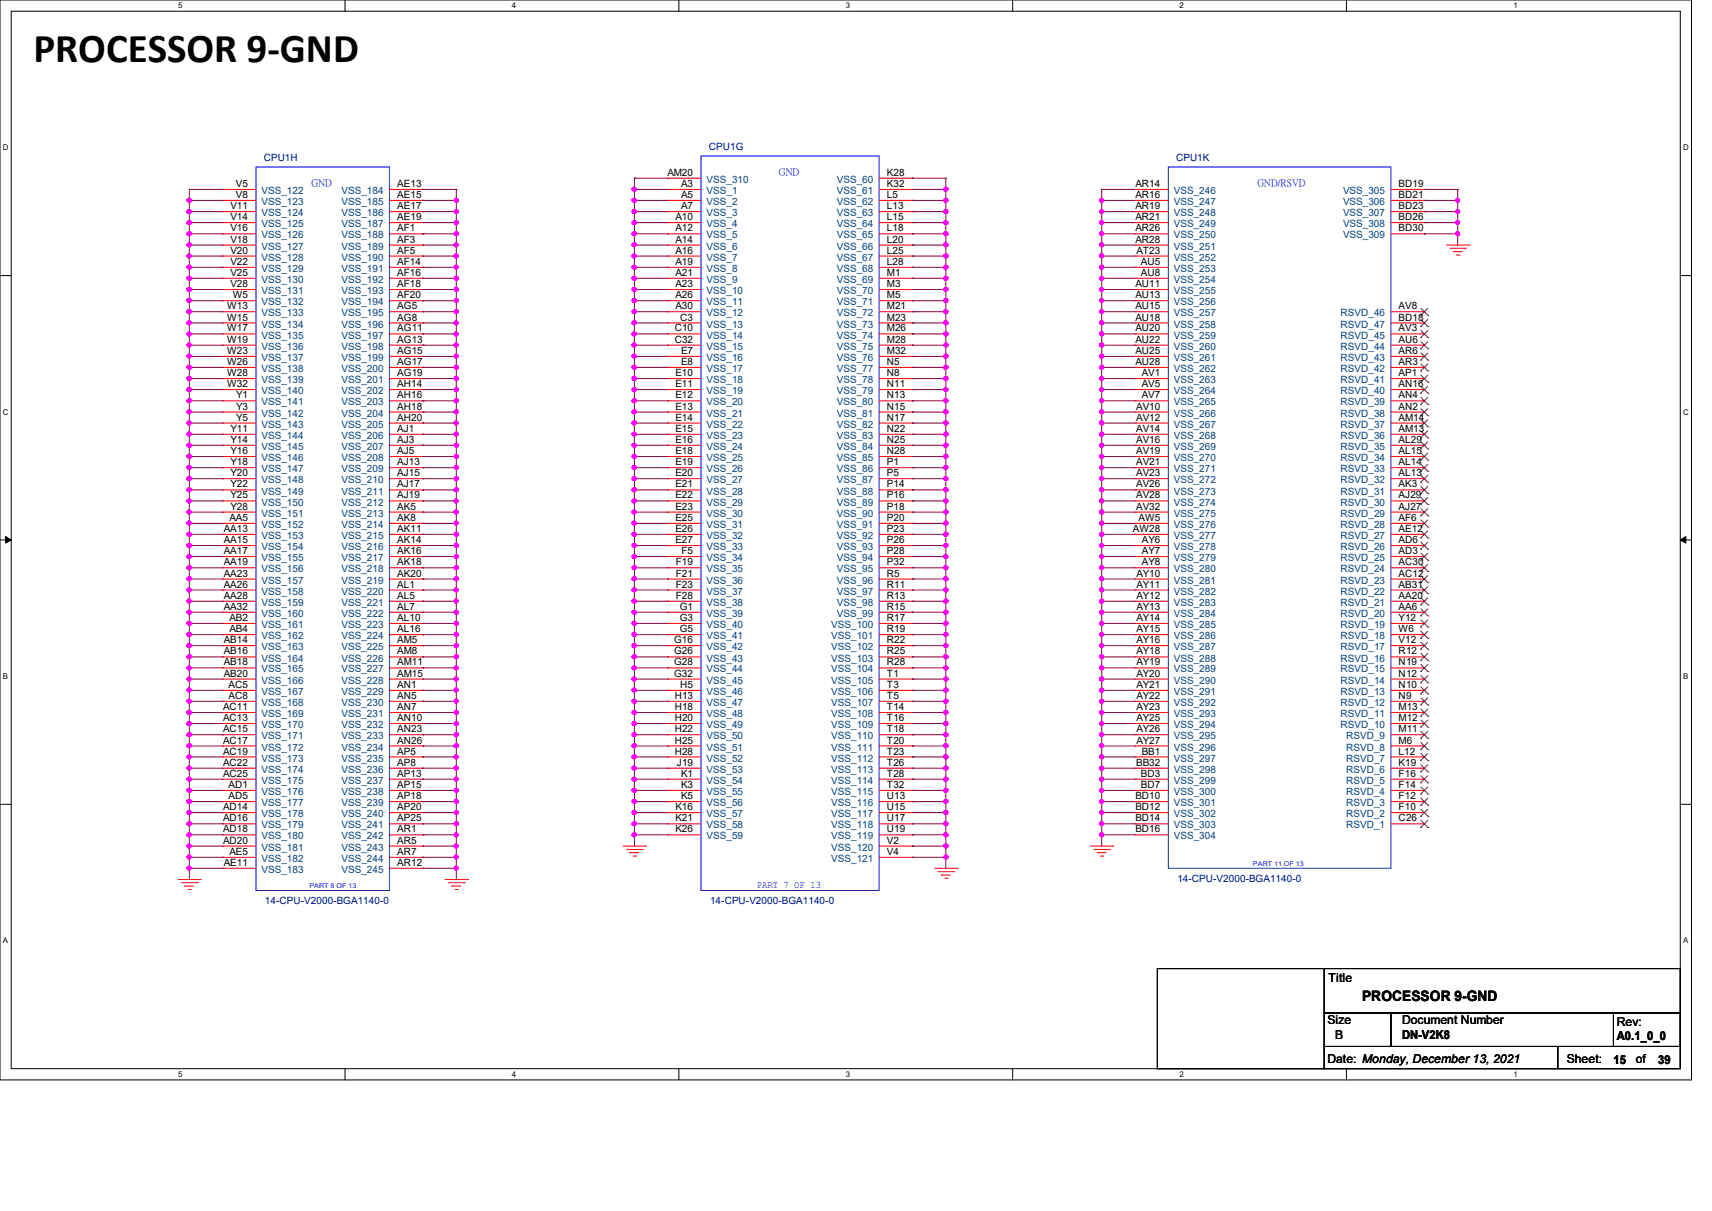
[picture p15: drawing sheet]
<svg xmlns="http://www.w3.org/2000/svg" width="297mm" height="210mm" viewBox="0 0 297 210" stroke-linecap="round" stroke-linejoin="round" font-family="sans-serif">
<defs><g id="words">
<text font-size="7.1" x="5.8" y="10.7">PROCESSOR 9-GND</text>
<text font-size="2.5" x="236.3" y="173.6">PROCESSOR 9-GND</text>
<g font-size="2.1">
<text x="230.5" y="170.3">Title</text>
<text x="230.3" y="177.6">Size</text>
<text x="243.2" y="177.6">Document Number</text>
<text x="280.5" y="178">Rev:</text>
<text x="230.3" y="184.4">Date: Monday, December 13, 2021</text>
<text x="231.6" y="180.1">B</text>
<text x="243.2" y="180.2">DN-V2K8</text>
<text x="271.8" y="184.4">Sheet:</text>
<text x="279.9" y="184.4">15</text>
<text x="280.5" y="180.4">A0.1_0_0</text>
<text x="283.8" y="184.4">of</text>
<text x="287.7" y="184.4">39</text>
</g>
<g font-size="1.7" fill="#000080">
<text x="45.8" y="27.9">CPU1H</text>
<text x="123" y="25.9">CPU1G</text>
<text x="204" y="27.9">CPU1K</text>
<text x="204.3" y="152.9">14-CPU-V2000-BGA1140-0</text>
<text x="46" y="156.8">14-CPU-V2000-BGA1140-0</text>
<text x="123.2" y="156.8">14-CPU-V2000-BGA1140-0</text>
</g>
<g font-size="1.7">
<text x="40.9" y="32.4">V5</text>
<text x="40.9" y="34.3">V8</text>
<text x="68.9" y="32.4">AE13</text>
<text x="68.9" y="34.3">AE15</text>
<text x="115.8" y="30.5">AM20</text>
<text x="118.1" y="32.4">A3</text>
<text x="118.1" y="34.3">A5</text>
<text x="153.9" y="30.5">K28</text>
<text x="153.9" y="32.4">K32</text>
<text x="153.9" y="34.3">L5</text>
<text x="197" y="32.4">AR14</text>
<text x="197" y="34.3">AR16</text>
<text x="242.6" y="32.4">BD19</text>
<text x="242.6" y="34.3">BD21</text>
<text x="40" y="36.3">V11</text>
<text x="40" y="38.2">V14</text>
<text x="40" y="40.1">V16</text>
<text x="68.9" y="36.3">AE17</text>
<text x="68.9" y="38.2">AE19</text>
<text x="68.9" y="40.1">AF1</text>
<text x="117.2" y="38.2">A10</text>
<text x="117.2" y="40.1">A12</text>
<text x="118.1" y="36.3">A7</text>
<text x="153.9" y="36.3">L13</text>
<text x="153.9" y="38.2">L15</text>
<text x="153.9" y="40.1">L18</text>
<text x="197" y="36.3">AR19</text>
<text x="197" y="38.2">AR21</text>
<text x="197" y="40.1">AR26</text>
<text x="242.6" y="36.3">BD23</text>
<text x="242.6" y="38.2">BD26</text>
<text x="242.6" y="40.1">BD30</text>
<text x="40" y="42.1">V18</text>
<text x="40" y="44">V20</text>
<text x="40" y="45.9">V22</text>
<text x="40" y="47.8">V25</text>
<text x="68.9" y="42.1">AF3</text>
<text x="68.9" y="44">AF5</text>
<text x="68.9" y="45.9">AF14</text>
<text x="68.9" y="47.8">AF16</text>
<text x="117.2" y="42.1">A14</text>
<text x="117.2" y="44">A16</text>
<text x="117.2" y="45.9">A19</text>
<text x="117.2" y="47.8">A21</text>
<text x="153.9" y="42.1">L20</text>
<text x="153.9" y="44">L25</text>
<text x="153.9" y="45.9">L28</text>
<text x="153.9" y="47.8">M1</text>
<text x="197" y="42.1">AR28</text>
<text x="197.1" y="44">AT23</text>
<text x="197.9" y="45.9">AU5</text>
<text x="197.9" y="47.8">AU8</text>
<text x="39.4" y="53.6">W13</text>
<text x="40" y="49.8">V28</text>
<text x="40.4" y="51.7">W5</text>
<text x="68.9" y="49.8">AF18</text>
<text x="68.9" y="51.7">AF20</text>
<text x="68.9" y="53.6">AG5</text>
<text x="117.2" y="49.8">A23</text>
<text x="117.2" y="51.7">A26</text>
<text x="117.2" y="53.6">A30</text>
<text x="153.9" y="49.8">M3</text>
<text x="153.9" y="51.7">M5</text>
<text x="153.9" y="53.6">M21</text>
<text x="197" y="49.8">AU11</text>
<text x="197" y="51.7">AU13</text>
<text x="197" y="53.6">AU15</text>
<text x="242.6" y="53.6">AV8</text>
<text x="39.4" y="55.6">W15</text>
<text x="39.4" y="57.5">W17</text>
<text x="39.4" y="59.4">W19</text>
<text x="68.9" y="55.6">AG8</text>
<text x="68.9" y="57.5">AG11</text>
<text x="68.9" y="59.4">AG13</text>
<text x="117" y="57.5">C10</text>
<text x="117" y="59.4">C32</text>
<text x="118" y="55.6">C3</text>
<text x="153.9" y="55.6">M23</text>
<text x="153.9" y="57.5">M26</text>
<text x="153.9" y="59.4">M28</text>
<text x="197" y="55.6">AU18</text>
<text x="197" y="57.5">AU20</text>
<text x="197" y="59.4">AU22</text>
<text x="242.6" y="55.6">BD18</text>
<text x="242.6" y="57.5">AV3</text>
<text x="242.6" y="59.4">AU6</text>
<text x="39.4" y="61.4">W23</text>
<text x="39.4" y="63.3">W26</text>
<text x="39.4" y="65.2">W28</text>
<text x="68.9" y="61.4">AG15</text>
<text x="68.9" y="63.3">AG17</text>
<text x="68.9" y="65.2">AG19</text>
<text x="117.2" y="65.2">E10</text>
<text x="118.1" y="61.4">E7</text>
<text x="118.1" y="63.3">E8</text>
<text x="153.9" y="61.4">M32</text>
<text x="153.9" y="63.3">N5</text>
<text x="153.9" y="65.2">N8</text>
<text x="197" y="61.4">AU25</text>
<text x="197" y="63.3">AU28</text>
<text x="198.1" y="65.2">AV1</text>
<text x="242.6" y="61.4">AR6</text>
<text x="242.6" y="63.3">AR3</text>
<text x="242.6" y="65.2">AP1</text>
<text x="39.4" y="67.1">W32</text>
<text x="41" y="69.1">Y1</text>
<text x="41" y="71">Y3</text>
<text x="68.9" y="67.1">AH14</text>
<text x="68.9" y="69.1">AH16</text>
<text x="68.9" y="71">AH18</text>
<text x="117.2" y="67.1">E11</text>
<text x="117.2" y="69.1">E12</text>
<text x="117.2" y="71">E13</text>
<text x="153.9" y="67.1">N11</text>
<text x="153.9" y="69.1">N13</text>
<text x="153.9" y="71">N15</text>
<text x="197.1" y="71">AV10</text>
<text x="198.1" y="67.1">AV5</text>
<text x="198.1" y="69.1">AV7</text>
<text x="242.6" y="67.1">AN16</text>
<text x="242.6" y="69.1">AN4</text>
<text x="242.6" y="71">AN2</text>
<text x="40" y="74.9">Y11</text>
<text x="40" y="76.8">Y14</text>
<text x="41" y="72.9">Y5</text>
<text x="68.9" y="72.9">AH20</text>
<text x="68.9" y="74.9">AJ1</text>
<text x="68.9" y="76.8">AJ3</text>
<text x="117.2" y="72.9">E14</text>
<text x="117.2" y="74.9">E15</text>
<text x="117.2" y="76.8">E16</text>
<text x="153.9" y="72.9">N17</text>
<text x="153.9" y="74.9">N22</text>
<text x="153.9" y="76.8">N25</text>
<text x="197.1" y="72.9">AV12</text>
<text x="197.1" y="74.9">AV14</text>
<text x="197.1" y="76.8">AV16</text>
<text x="242.6" y="72.9">AM14</text>
<text x="242.6" y="74.9">AM13</text>
<text x="242.6" y="76.8">AL29</text>
<text x="40" y="78.7">Y16</text>
<text x="40" y="80.7">Y18</text>
<text x="40" y="82.6">Y20</text>
<text x="68.9" y="78.7">AJ5</text>
<text x="68.9" y="80.7">AJ13</text>
<text x="68.9" y="82.6">AJ15</text>
<text x="117.2" y="78.7">E18</text>
<text x="117.2" y="80.7">E19</text>
<text x="117.2" y="82.6">E20</text>
<text x="153.9" y="78.7">N28</text>
<text x="153.9" y="80.7">P1</text>
<text x="153.9" y="82.6">P5</text>
<text x="197.1" y="78.7">AV19</text>
<text x="197.1" y="80.7">AV21</text>
<text x="197.1" y="82.6">AV23</text>
<text x="242.6" y="78.7">AL15</text>
<text x="242.6" y="80.7">AL14</text>
<text x="242.6" y="82.6">AL13</text>
<text x="40" y="84.5">Y22</text>
<text x="40" y="86.4">Y25</text>
<text x="40" y="88.4">Y28</text>
<text x="68.9" y="84.5">AJ17</text>
<text x="68.9" y="86.4">AJ19</text>
<text x="68.9" y="88.4">AK5</text>
<text x="117.2" y="84.5">E21</text>
<text x="117.2" y="86.4">E22</text>
<text x="117.2" y="88.4">E23</text>
<text x="153.9" y="84.5">P14</text>
<text x="153.9" y="86.4">P16</text>
<text x="153.9" y="88.4">P18</text>
<text x="197.1" y="84.5">AV26</text>
<text x="197.1" y="86.4">AV28</text>
<text x="197.1" y="88.4">AV32</text>
<text x="242.6" y="84.5">AK3</text>
<text x="242.6" y="86.4">AJ29</text>
<text x="242.6" y="88.4">AJ27</text>
<text x="38.8" y="92.2">AA13</text>
<text x="38.8" y="94.2">AA15</text>
<text x="39.8" y="90.3">AA5</text>
<text x="68.9" y="90.3">AK8</text>
<text x="68.9" y="92.2">AK11</text>
<text x="68.9" y="94.2">AK14</text>
<text x="117.2" y="90.3">E25</text>
<text x="117.2" y="92.2">E26</text>
<text x="117.2" y="94.2">E27</text>
<text x="153.9" y="90.3">P20</text>
<text x="153.9" y="92.2">P23</text>
<text x="153.9" y="94.2">P26</text>
<text x="196.5" y="92.2">AW28</text>
<text x="197.5" y="90.3">AW5</text>
<text x="198.1" y="94.2">AY6</text>
<text x="242.6" y="90.3">AF6</text>
<text x="242.6" y="92.2">AE12</text>
<text x="242.6" y="94.2">AD6</text>
<text x="38.8" y="96.1">AA17</text>
<text x="38.8" y="98">AA19</text>
<text x="38.8" y="100">AA23</text>
<text x="38.8" y="101.9">AA26</text>
<text x="68.9" y="96.1">AK16</text>
<text x="68.9" y="98">AK18</text>
<text x="68.9" y="100">AK20</text>
<text x="68.9" y="101.9">AL1</text>
<text x="117.3" y="98">F19</text>
<text x="117.3" y="100">F21</text>
<text x="117.3" y="101.9">F23</text>
<text x="118.2" y="96.1">F5</text>
<text x="153.9" y="96.1">P28</text>
<text x="153.9" y="98">P32</text>
<text x="153.9" y="100">R5</text>
<text x="153.9" y="101.9">R11</text>
<text x="197.1" y="100">AY10</text>
<text x="197.1" y="101.9">AY11</text>
<text x="198.1" y="96.1">AY7</text>
<text x="198.1" y="98">AY8</text>
<text x="242.6" y="96.1">AD3</text>
<text x="242.6" y="98">AC30</text>
<text x="242.6" y="100">AC12</text>
<text x="242.6" y="101.9">AB31</text>
<text x="38.8" y="103.8">AA28</text>
<text x="38.8" y="105.7">AA32</text>
<text x="39.8" y="107.7">AB2</text>
<text x="68.9" y="103.8">AL5</text>
<text x="68.9" y="105.7">AL7</text>
<text x="68.9" y="107.7">AL10</text>
<text x="117.3" y="103.8">F28</text>
<text x="117.9" y="105.7">G1</text>
<text x="117.9" y="107.7">G3</text>
<text x="153.9" y="103.8">R13</text>
<text x="153.9" y="105.7">R15</text>
<text x="153.9" y="107.7">R17</text>
<text x="197.1" y="103.8">AY12</text>
<text x="197.1" y="105.7">AY13</text>
<text x="197.1" y="107.7">AY14</text>
<text x="242.6" y="103.8">AA20</text>
<text x="242.6" y="105.7">AA6</text>
<text x="242.6" y="107.7">Y12</text>
<text x="38.8" y="111.5">AB14</text>
<text x="38.8" y="113.5">AB16</text>
<text x="39.8" y="109.6">AB4</text>
<text x="68.9" y="109.6">AL16</text>
<text x="68.9" y="111.5">AM5</text>
<text x="68.9" y="113.5">AM8</text>
<text x="117" y="111.5">G16</text>
<text x="117" y="113.5">G26</text>
<text x="117.9" y="109.6">G5</text>
<text x="153.9" y="109.6">R19</text>
<text x="153.9" y="111.5">R22</text>
<text x="153.9" y="113.5">R25</text>
<text x="197.1" y="109.6">AY15</text>
<text x="197.1" y="111.5">AY16</text>
<text x="197.1" y="113.5">AY18</text>
<text x="242.6" y="109.6">W6</text>
<text x="242.6" y="111.5">V12</text>
<text x="242.6" y="113.5">R12</text>
<text x="38.8" y="115.4">AB18</text>
<text x="38.8" y="117.3">AB20</text>
<text x="39.7" y="119.3">AC5</text>
<text x="68.9" y="115.4">AM11</text>
<text x="68.9" y="117.3">AM15</text>
<text x="68.9" y="119.3">AN1</text>
<text x="117" y="115.4">G28</text>
<text x="117" y="117.3">G32</text>
<text x="118" y="119.3">H5</text>
<text x="153.9" y="115.4">R28</text>
<text x="153.9" y="117.3">T1</text>
<text x="153.9" y="119.3">T3</text>
<text x="197.1" y="115.4">AY19</text>
<text x="197.1" y="117.3">AY20</text>
<text x="197.1" y="119.3">AY21</text>
<text x="242.6" y="115.4">N19</text>
<text x="242.6" y="117.3">N12</text>
<text x="242.6" y="119.3">N10</text>
<text x="38.7" y="123.1">AC11</text>
<text x="38.7" y="125">AC13</text>
<text x="39.7" y="121.2">AC8</text>
<text x="68.9" y="121.2">AN5</text>
<text x="68.9" y="123.1">AN7</text>
<text x="68.9" y="125">AN10</text>
<text x="117" y="121.2">H13</text>
<text x="117" y="123.1">H18</text>
<text x="117" y="125">H20</text>
<text x="153.9" y="121.2">T5</text>
<text x="153.9" y="123.1">T14</text>
<text x="153.9" y="125">T16</text>
<text x="197.1" y="121.2">AY22</text>
<text x="197.1" y="123.1">AY23</text>
<text x="197.1" y="125">AY25</text>
<text x="242.6" y="121.2">N9</text>
<text x="242.6" y="123.1">M13</text>
<text x="242.6" y="125">M12</text>
<text x="38.7" y="127">AC15</text>
<text x="38.7" y="128.9">AC17</text>
<text x="38.7" y="130.8">AC19</text>
<text x="68.9" y="127">AN23</text>
<text x="68.9" y="128.9">AN26</text>
<text x="68.9" y="130.8">AP5</text>
<text x="117" y="127">H22</text>
<text x="117" y="128.9">H25</text>
<text x="117" y="130.8">H28</text>
<text x="153.9" y="127">T18</text>
<text x="153.9" y="128.9">T20</text>
<text x="153.9" y="130.8">T23</text>
<text x="197.1" y="127">AY26</text>
<text x="197.1" y="128.9">AY27</text>
<text x="198.1" y="130.8">BB1</text>
<text x="242.6" y="127">M11</text>
<text x="242.6" y="128.9">M6</text>
<text x="242.6" y="130.8">L12</text>
<text x="38.7" y="132.8">AC22</text>
<text x="38.7" y="134.7">AC25</text>
<text x="39.7" y="136.6">AD1</text>
<text x="68.9" y="132.8">AP8</text>
<text x="68.9" y="134.7">AP13</text>
<text x="68.9" y="136.6">AP15</text>
<text x="117.4" y="132.8">J19</text>
<text x="118.1" y="134.7">K1</text>
<text x="118.1" y="136.6">K3</text>
<text x="153.9" y="132.8">T26</text>
<text x="153.9" y="134.7">T28</text>
<text x="153.9" y="136.6">T32</text>
<text x="197.1" y="132.8">BB32</text>
<text x="197.9" y="134.7">BD3</text>
<text x="197.9" y="136.6">BD7</text>
<text x="242.6" y="132.8">K19</text>
<text x="242.6" y="134.7">F16</text>
<text x="242.6" y="136.6">F14</text>
<text x="38.7" y="140.5">AD14</text>
<text x="38.7" y="142.4">AD16</text>
<text x="39.7" y="138.6">AD5</text>
<text x="68.9" y="138.6">AP18</text>
<text x="68.9" y="140.5">AP20</text>
<text x="68.9" y="142.4">AP25</text>
<text x="117.2" y="140.5">K16</text>
<text x="117.2" y="142.4">K21</text>
<text x="118.1" y="138.6">K5</text>
<text x="153.9" y="138.6">U13</text>
<text x="153.9" y="140.5">U15</text>
<text x="153.9" y="142.4">U17</text>
<text x="197" y="138.6">BD10</text>
<text x="197" y="140.5">BD12</text>
<text x="197" y="142.4">BD14</text>
<text x="242.6" y="138.6">F12</text>
<text x="242.6" y="140.5">F10</text>
<text x="242.6" y="142.4">C26</text>
<text x="38.7" y="144.4">AD18</text>
<text x="38.7" y="146.3">AD20</text>
<text x="39.8" y="148.2">AE5</text>
<text x="68.9" y="144.4">AR1</text>
<text x="68.9" y="146.3">AR5</text>
<text x="68.9" y="148.2">AR7</text>
<text x="117.2" y="144.4">K26</text>
<text x="153.9" y="144.4">U19</text>
<text x="153.9" y="146.3">V2</text>
<text x="153.9" y="148.2">V4</text>
<text x="197" y="144.4">BD16</text>
<text x="38.8" y="150.2">AE11</text>
<text x="68.9" y="150.2">AR12</text>
</g>
<g font-size="1.7" fill="#004080">
<text x="45.4" y="33.7">VSS_122</text>
<text x="45.4" y="35.6">VSS_123</text>
<text x="59.3" y="33.7">VSS_184</text>
<text x="59.3" y="35.6">VSS_185</text>
<text x="122.6" y="31.7">VSS_310</text>
<text x="122.6" y="33.7">VSS_1</text>
<text x="122.6" y="35.6">VSS_2</text>
<text x="145.2" y="31.7">VSS_60</text>
<text x="145.2" y="33.7">VSS_61</text>
<text x="145.2" y="35.6">VSS_62</text>
<text x="203.7" y="33.7">VSS_246</text>
<text x="203.7" y="35.6">VSS_247</text>
<text x="233" y="33.7">VSS_305</text>
<text x="233" y="35.6">VSS_306</text>
<text x="45.4" y="37.5">VSS_124</text>
<text x="45.4" y="39.4">VSS_125</text>
<text x="45.4" y="41.4">VSS_126</text>
<text x="59.3" y="37.5">VSS_186</text>
<text x="59.3" y="39.4">VSS_187</text>
<text x="59.3" y="41.4">VSS_188</text>
<text x="122.6" y="37.5">VSS_3</text>
<text x="122.6" y="39.4">VSS_4</text>
<text x="122.6" y="41.4">VSS_5</text>
<text x="145.2" y="37.5">VSS_63</text>
<text x="145.2" y="39.4">VSS_64</text>
<text x="145.2" y="41.4">VSS_65</text>
<text x="203.7" y="37.5">VSS_248</text>
<text x="203.7" y="39.4">VSS_249</text>
<text x="203.7" y="41.4">VSS_250</text>
<text x="233" y="37.5">VSS_307</text>
<text x="233" y="39.4">VSS_308</text>
<text x="233" y="41.4">VSS_309</text>
<text x="45.4" y="43.3">VSS_127</text>
<text x="45.4" y="45.2">VSS_128</text>
<text x="45.4" y="47.2">VSS_129</text>
<text x="59.3" y="43.3">VSS_189</text>
<text x="59.3" y="45.2">VSS_190</text>
<text x="59.3" y="47.2">VSS_191</text>
<text x="122.6" y="43.3">VSS_6</text>
<text x="122.6" y="45.2">VSS_7</text>
<text x="122.6" y="47.2">VSS_8</text>
<text x="145.2" y="43.3">VSS_66</text>
<text x="145.2" y="45.2">VSS_67</text>
<text x="145.2" y="47.2">VSS_68</text>
<text x="203.7" y="43.3">VSS_251</text>
<text x="203.7" y="45.2">VSS_252</text>
<text x="203.7" y="47.2">VSS_253</text>
<text x="45.4" y="49.1">VSS_130</text>
<text x="45.4" y="51">VSS_131</text>
<text x="45.4" y="53">VSS_132</text>
<text x="59.3" y="49.1">VSS_192</text>
<text x="59.3" y="51">VSS_193</text>
<text x="59.3" y="53">VSS_194</text>
<text x="122.6" y="49.1">VSS_9</text>
<text x="122.6" y="51">VSS_10</text>
<text x="122.6" y="53">VSS_11</text>
<text x="145.2" y="49.1">VSS_69</text>
<text x="145.2" y="51">VSS_70</text>
<text x="145.2" y="53">VSS_71</text>
<text x="203.7" y="49.1">VSS_254</text>
<text x="203.7" y="51">VSS_255</text>
<text x="203.7" y="53">VSS_256</text>
<text x="45.4" y="54.9">VSS_133</text>
<text x="45.4" y="56.8">VSS_134</text>
<text x="45.4" y="58.7">VSS_135</text>
<text x="59.3" y="54.9">VSS_195</text>
<text x="59.3" y="56.8">VSS_196</text>
<text x="59.3" y="58.7">VSS_197</text>
<text x="122.6" y="54.9">VSS_12</text>
<text x="122.6" y="56.8">VSS_13</text>
<text x="122.6" y="58.7">VSS_14</text>
<text x="145.2" y="54.9">VSS_72</text>
<text x="145.2" y="56.8">VSS_73</text>
<text x="145.2" y="58.7">VSS_74</text>
<text x="203.7" y="54.9">VSS_257</text>
<text x="203.7" y="56.8">VSS_258</text>
<text x="203.7" y="58.7">VSS_259</text>
<text x="232.6" y="54.9">RSVD_46</text>
<text x="232.6" y="56.8">RSVD_47</text>
<text x="232.6" y="58.7">RSVD_45</text>
<text x="45.4" y="60.7">VSS_136</text>
<text x="45.4" y="62.6">VSS_137</text>
<text x="45.4" y="64.5">VSS_138</text>
<text x="59.3" y="60.7">VSS_198</text>
<text x="59.3" y="62.6">VSS_199</text>
<text x="59.3" y="64.5">VSS_200</text>
<text x="122.6" y="60.7">VSS_15</text>
<text x="122.6" y="62.6">VSS_16</text>
<text x="122.6" y="64.5">VSS_17</text>
<text x="145.2" y="60.7">VSS_75</text>
<text x="145.2" y="62.6">VSS_76</text>
<text x="145.2" y="64.5">VSS_77</text>
<text x="203.7" y="60.7">VSS_260</text>
<text x="203.7" y="62.6">VSS_261</text>
<text x="203.7" y="64.5">VSS_262</text>
<text x="232.6" y="60.7">RSVD_44</text>
<text x="232.6" y="62.6">RSVD_43</text>
<text x="232.6" y="64.5">RSVD_42</text>
<text x="45.4" y="66.5">VSS_139</text>
<text x="45.4" y="68.4">VSS_140</text>
<text x="45.4" y="70.3">VSS_141</text>
<text x="59.3" y="66.5">VSS_201</text>
<text x="59.3" y="68.4">VSS_202</text>
<text x="59.3" y="70.3">VSS_203</text>
<text x="122.6" y="66.5">VSS_18</text>
<text x="122.6" y="68.4">VSS_19</text>
<text x="122.6" y="70.3">VSS_20</text>
<text x="145.2" y="66.5">VSS_78</text>
<text x="145.2" y="68.4">VSS_79</text>
<text x="145.2" y="70.3">VSS_80</text>
<text x="203.7" y="66.5">VSS_263</text>
<text x="203.7" y="68.4">VSS_264</text>
<text x="203.7" y="70.3">VSS_265</text>
<text x="232.6" y="66.5">RSVD_41</text>
<text x="232.6" y="68.4">RSVD_40</text>
<text x="232.6" y="70.3">RSVD_39</text>
<text x="45.4" y="72.3">VSS_142</text>
<text x="45.4" y="74.2">VSS_143</text>
<text x="45.4" y="76.1">VSS_144</text>
<text x="59.3" y="72.3">VSS_204</text>
<text x="59.3" y="74.2">VSS_205</text>
<text x="59.3" y="76.1">VSS_206</text>
<text x="122.6" y="72.3">VSS_21</text>
<text x="122.6" y="74.2">VSS_22</text>
<text x="122.6" y="76.1">VSS_23</text>
<text x="145.2" y="72.3">VSS_81</text>
<text x="145.2" y="74.2">VSS_82</text>
<text x="145.2" y="76.1">VSS_83</text>
<text x="203.7" y="72.3">VSS_266</text>
<text x="203.7" y="74.2">VSS_267</text>
<text x="203.7" y="76.1">VSS_268</text>
<text x="232.6" y="72.3">RSVD_38</text>
<text x="232.6" y="74.2">RSVD_37</text>
<text x="232.6" y="76.1">RSVD_36</text>
<text x="45.4" y="78">VSS_145</text>
<text x="45.4" y="80">VSS_146</text>
<text x="45.4" y="81.9">VSS_147</text>
<text x="45.4" y="83.8">VSS_148</text>
<text x="59.3" y="78">VSS_207</text>
<text x="59.3" y="80">VSS_208</text>
<text x="59.3" y="81.9">VSS_209</text>
<text x="59.3" y="83.8">VSS_210</text>
<text x="122.6" y="78">VSS_24</text>
<text x="122.6" y="80">VSS_25</text>
<text x="122.6" y="81.9">VSS_26</text>
<text x="122.6" y="83.8">VSS_27</text>
<text x="145.2" y="78">VSS_84</text>
<text x="145.2" y="80">VSS_85</text>
<text x="145.2" y="81.9">VSS_86</text>
<text x="145.2" y="83.8">VSS_87</text>
<text x="203.7" y="78">VSS_269</text>
<text x="203.7" y="80">VSS_270</text>
<text x="203.7" y="81.9">VSS_271</text>
<text x="203.7" y="83.8">VSS_272</text>
<text x="232.6" y="78">RSVD_35</text>
<text x="232.6" y="80">RSVD_34</text>
<text x="232.6" y="81.9">RSVD_33</text>
<text x="232.6" y="83.8">RSVD_32</text>
<text x="45.4" y="85.8">VSS_149</text>
<text x="45.4" y="87.7">VSS_150</text>
<text x="45.4" y="89.6">VSS_151</text>
<text x="59.3" y="85.8">VSS_211</text>
<text x="59.3" y="87.7">VSS_212</text>
<text x="59.3" y="89.6">VSS_213</text>
<text x="122.6" y="85.8">VSS_28</text>
<text x="122.6" y="87.7">VSS_29</text>
<text x="122.6" y="89.6">VSS_30</text>
<text x="145.2" y="85.8">VSS_88</text>
<text x="145.2" y="87.7">VSS_89</text>
<text x="145.2" y="89.6">VSS_90</text>
<text x="203.7" y="85.8">VSS_273</text>
<text x="203.7" y="87.7">VSS_274</text>
<text x="203.7" y="89.6">VSS_275</text>
<text x="232.6" y="85.8">RSVD_31</text>
<text x="232.6" y="87.7">RSVD_30</text>
<text x="232.6" y="89.6">RSVD_29</text>
<text x="45.4" y="91.6">VSS_152</text>
<text x="45.4" y="93.5">VSS_153</text>
<text x="45.4" y="95.4">VSS_154</text>
<text x="59.3" y="91.6">VSS_214</text>
<text x="59.3" y="93.5">VSS_215</text>
<text x="59.3" y="95.4">VSS_216</text>
<text x="122.6" y="91.6">VSS_31</text>
<text x="122.6" y="93.5">VSS_32</text>
<text x="122.6" y="95.4">VSS_33</text>
<text x="145.2" y="91.6">VSS_91</text>
<text x="145.2" y="93.5">VSS_92</text>
<text x="145.2" y="95.4">VSS_93</text>
<text x="203.7" y="91.6">VSS_276</text>
<text x="203.7" y="93.5">VSS_277</text>
<text x="203.7" y="95.4">VSS_278</text>
<text x="232.6" y="91.6">RSVD_28</text>
<text x="232.6" y="93.5">RSVD_27</text>
<text x="232.6" y="95.4">RSVD_26</text>
<text x="45.4" y="97.3">VSS_155</text>
<text x="45.4" y="99.3">VSS_156</text>
<text x="45.4" y="101.2">VSS_157</text>
<text x="59.3" y="97.3">VSS_217</text>
<text x="59.3" y="99.3">VSS_218</text>
<text x="59.3" y="101.2">VSS_219</text>
<text x="122.6" y="97.3">VSS_34</text>
<text x="122.6" y="99.3">VSS_35</text>
<text x="122.6" y="101.2">VSS_36</text>
<text x="145.2" y="97.3">VSS_94</text>
<text x="145.2" y="99.3">VSS_95</text>
<text x="145.2" y="101.2">VSS_96</text>
<text x="203.7" y="97.3">VSS_279</text>
<text x="203.7" y="99.3">VSS_280</text>
<text x="203.7" y="101.2">VSS_281</text>
<text x="232.6" y="97.3">RSVD_25</text>
<text x="232.6" y="99.3">RSVD_24</text>
<text x="232.6" y="101.2">RSVD_23</text>
<text x="45.4" y="103.1">VSS_158</text>
<text x="45.4" y="105.1">VSS_159</text>
<text x="45.4" y="107">VSS_160</text>
<text x="59.3" y="103.1">VSS_220</text>
<text x="59.3" y="105.1">VSS_221</text>
<text x="59.3" y="107">VSS_222</text>
<text x="122.6" y="103.1">VSS_37</text>
<text x="122.6" y="105.1">VSS_38</text>
<text x="122.6" y="107">VSS_39</text>
<text x="145.2" y="103.1">VSS_97</text>
<text x="145.2" y="105.1">VSS_98</text>
<text x="145.2" y="107">VSS_99</text>
<text x="203.7" y="103.1">VSS_282</text>
<text x="203.7" y="105.1">VSS_283</text>
<text x="203.7" y="107">VSS_284</text>
<text x="232.6" y="103.1">RSVD_22</text>
<text x="232.6" y="105.1">RSVD_21</text>
<text x="232.6" y="107">RSVD_20</text>
<text x="45.4" y="108.9">VSS_161</text>
<text x="45.4" y="110.9">VSS_162</text>
<text x="45.4" y="112.8">VSS_163</text>
<text x="59.3" y="108.9">VSS_223</text>
<text x="59.3" y="110.9">VSS_224</text>
<text x="59.3" y="112.8">VSS_225</text>
<text x="122.6" y="108.9">VSS_40</text>
<text x="122.6" y="110.9">VSS_41</text>
<text x="122.6" y="112.8">VSS_42</text>
<text x="144.2" y="108.9">VSS_100</text>
<text x="144.2" y="110.9">VSS_101</text>
<text x="144.2" y="112.8">VSS_102</text>
<text x="203.7" y="108.9">VSS_285</text>
<text x="203.7" y="110.9">VSS_286</text>
<text x="203.7" y="112.8">VSS_287</text>
<text x="232.6" y="108.9">RSVD_19</text>
<text x="232.6" y="110.9">RSVD_18</text>
<text x="232.6" y="112.8">RSVD_17</text>
<text x="45.4" y="114.7">VSS_164</text>
<text x="45.4" y="116.6">VSS_165</text>
<text x="45.4" y="118.6">VSS_166</text>
<text x="59.3" y="114.7">VSS_226</text>
<text x="59.3" y="116.6">VSS_227</text>
<text x="59.3" y="118.6">VSS_228</text>
<text x="122.6" y="114.7">VSS_43</text>
<text x="122.6" y="116.6">VSS_44</text>
<text x="122.6" y="118.6">VSS_45</text>
<text x="144.2" y="114.7">VSS_103</text>
<text x="144.2" y="116.6">VSS_104</text>
<text x="144.2" y="118.6">VSS_105</text>
<text x="203.7" y="114.7">VSS_288</text>
<text x="203.7" y="116.6">VSS_289</text>
<text x="203.7" y="118.6">VSS_290</text>
<text x="232.6" y="114.7">RSVD_16</text>
<text x="232.6" y="116.6">RSVD_15</text>
<text x="232.6" y="118.6">RSVD_14</text>
<text x="45.4" y="120.5">VSS_167</text>
<text x="45.4" y="122.4">VSS_168</text>
<text x="45.4" y="124.4">VSS_169</text>
<text x="59.3" y="120.5">VSS_229</text>
<text x="59.3" y="122.4">VSS_230</text>
<text x="59.3" y="124.4">VSS_231</text>
<text x="122.6" y="120.5">VSS_46</text>
<text x="122.6" y="122.4">VSS_47</text>
<text x="122.6" y="124.4">VSS_48</text>
<text x="144.2" y="120.5">VSS_106</text>
<text x="144.2" y="122.4">VSS_107</text>
<text x="144.2" y="124.4">VSS_108</text>
<text x="203.7" y="120.5">VSS_291</text>
<text x="203.7" y="122.4">VSS_292</text>
<text x="203.7" y="124.4">VSS_293</text>
<text x="232.6" y="120.5">RSVD_13</text>
<text x="232.6" y="122.4">RSVD_12</text>
<text x="232.6" y="124.4">RSVD_11</text>
<text x="45.4" y="126.3">VSS_170</text>
<text x="45.4" y="128.2">VSS_171</text>
<text x="45.4" y="130.2">VSS_172</text>
<text x="59.3" y="126.3">VSS_232</text>
<text x="59.3" y="128.2">VSS_233</text>
<text x="59.3" y="130.2">VSS_234</text>
<text x="122.6" y="126.3">VSS_49</text>
<text x="122.6" y="128.2">VSS_50</text>
<text x="122.6" y="130.2">VSS_51</text>
<text x="144.2" y="126.3">VSS_109</text>
<text x="144.2" y="128.2">VSS_110</text>
<text x="144.2" y="130.2">VSS_111</text>
<text x="203.7" y="126.3">VSS_294</text>
<text x="203.7" y="128.2">VSS_295</text>
<text x="203.7" y="130.2">VSS_296</text>
<text x="232.6" y="126.3">RSVD_10</text>
<text x="233.5" y="128.2">RSVD_9</text>
<text x="233.5" y="130.2">RSVD_8</text>
<text x="45.4" y="132.1">VSS_173</text>
<text x="45.4" y="134">VSS_174</text>
<text x="45.4" y="135.9">VSS_175</text>
<text x="45.4" y="137.9">VSS_176</text>
<text x="59.3" y="132.1">VSS_235</text>
<text x="59.3" y="134">VSS_236</text>
<text x="59.3" y="135.9">VSS_237</text>
<text x="59.3" y="137.9">VSS_238</text>
<text x="122.6" y="132.1">VSS_52</text>
<text x="122.6" y="134">VSS_53</text>
<text x="122.6" y="135.9">VSS_54</text>
<text x="122.6" y="137.9">VSS_55</text>
<text x="144.2" y="132.1">VSS_112</text>
<text x="144.2" y="134">VSS_113</text>
<text x="144.2" y="135.9">VSS_114</text>
<text x="144.2" y="137.9">VSS_115</text>
<text x="203.7" y="132.1">VSS_297</text>
<text x="203.7" y="134">VSS_298</text>
<text x="203.7" y="135.9">VSS_299</text>
<text x="203.7" y="137.9">VSS_300</text>
<text x="233.5" y="132.1">RSVD_7</text>
<text x="233.5" y="134">RSVD_6</text>
<text x="233.5" y="135.9">RSVD_5</text>
<text x="233.5" y="137.9">RSVD_4</text>
<text x="45.4" y="139.8">VSS_177</text>
<text x="45.4" y="141.7">VSS_178</text>
<text x="45.4" y="143.7">VSS_179</text>
<text x="59.3" y="139.8">VSS_239</text>
<text x="59.3" y="141.7">VSS_240</text>
<text x="59.3" y="143.7">VSS_241</text>
<text x="122.6" y="139.8">VSS_56</text>
<text x="122.6" y="141.7">VSS_57</text>
<text x="122.6" y="143.7">VSS_58</text>
<text x="144.2" y="139.8">VSS_116</text>
<text x="144.2" y="141.7">VSS_117</text>
<text x="144.2" y="143.7">VSS_118</text>
<text x="203.7" y="139.8">VSS_301</text>
<text x="203.7" y="141.7">VSS_302</text>
<text x="203.7" y="143.7">VSS_303</text>
<text x="233.5" y="139.8">RSVD_3</text>
<text x="233.5" y="141.7">RSVD_2</text>
<text x="233.5" y="143.7">RSVD_1</text>
<text x="45.4" y="145.6">VSS_180</text>
<text x="45.4" y="147.5">VSS_181</text>
<text x="45.4" y="149.5">VSS_182</text>
<text x="59.3" y="145.6">VSS_242</text>
<text x="59.3" y="147.5">VSS_243</text>
<text x="59.3" y="149.5">VSS_244</text>
<text x="122.6" y="145.6">VSS_59</text>
<text x="144.2" y="145.6">VSS_119</text>
<text x="144.2" y="147.5">VSS_120</text>
<text x="144.2" y="149.5">VSS_121</text>
<text x="203.7" y="145.6">VSS_304</text>
<text x="45.4" y="151.4">VSS_183</text>
<text x="59.3" y="151.4">VSS_245</text>
</g>
<g font-size="1.7" fill="#00f">
<text x="54.1" y="32.3">GND</text>
<text x="135.1" y="30.4">GND</text>
<text x="218.1" y="32.3">GND/RSVD</text>
<text x="131.3" y="153.9">PART 7 OF 13</text>
</g>
<g font-size="1.4">
<text x="30.9" y="1.4">5</text>
<text x="88.8" y="1.4">4</text>
<text x="146.7" y="1.4">3</text>
<text x="204.6" y="1.4">2</text>
<text x="262.6" y="1.4">1</text>
<text x=".5" y="26.1">D</text>
<text x="292" y="26.1">D</text>
<text x=".5" y="71.9">C</text>
<text x="292" y="71.9">C</text>
<text x=".5" y="117.8">B</text>
<text x="292" y="117.8">B</text>
<text x=".5" y="163.6">A</text>
<text x="292" y="163.6">A</text>
<text x="30.9" y="186.8">5</text>
<text x="88.8" y="186.8">4</text>
<text x="146.7" y="186.8">3</text>
<text x="204.6" y="186.8">2</text>
<text x="262.6" y="186.8">1</text>
</g>
<g font-size="1.1" fill="#00f">
<text x="53.7" y="154">PART 8 OF 13</text>
<text x="217.4" y="150.2">PART 11 OF 13</text>
</g>
</g></defs>
<path d="M0 0h293.5v187.3h-293.5zM1.9 1.9h289.6v183.4h-289.6z" fill="none" stroke="#000" stroke-width=".17"/>
<g fill="#fff">
<path d="M30.9 .2h.8v1.5h-.8z"/>
<path d="M30.9 185.5h.8v1.6h-.8z"/>
</g>
<path d="M59.9 0v1.9M59.9 185.3v2" fill="none" stroke="#000" stroke-width=".17"/>
<g fill="#fff">
<path d="M88.8 .2h.8v1.5h-.8z"/>
<path d="M88.8 185.5h.8v1.6h-.8z"/>
</g>
<path d="M117.8 0v1.9M117.8 185.3v2" fill="none" stroke="#000" stroke-width=".17"/>
<g fill="#fff">
<path d="M146.7 .2h.8v1.5h-.8z"/>
<path d="M146.7 185.5h.8v1.6h-.8z"/>
</g>
<path d="M175.7 0v1.9M175.7 185.3v2" fill="none" stroke="#000" stroke-width=".17"/>
<g fill="#fff">
<path d="M204.6 .2h.8v1.5h-.8z"/>
<path d="M204.6 185.5h.8v1.6h-.8z"/>
</g>
<path d="M233.6 0v1.9M233.6 185.3v2" fill="none" stroke="#000" stroke-width=".17"/>
<g fill="#fff">
<path d="M262.6 .2h.7v1.5h-.7z"/>
<path d="M262.6 185.5h.7v1.6h-.7z"/>
<path d="M.5 24.8h1v1.6h-1z"/>
<path d="M292 24.8h1v1.6h-1z"/>
<path d="M.5 70.7h1v1.5h-1z"/>
<path d="M292 70.7h1v1.5h-1z"/>
</g>
<path d="M0 47.8h1.9M291.5 47.8h2" fill="none" stroke="#000" stroke-width=".17"/>
<g fill="#fff">
<path d="M.5 116.5h.9v1.6h-.9z"/>
<path d="M292 116.5h.9v1.6h-.9z"/>
</g>
<path d="M0 93.6h1.9M291.5 93.6h2" fill="none" stroke="#000" stroke-width=".17"/>
<path d="M1 93l.9 .6-.9 .6zM291.5 93.6l1-.6v1.2z" fill="#000" stroke="#000" stroke-width=".17"/>
<g fill="#fff">
<path d="M.5 162.4h.9v1.5h-.9z"/>
<path d="M292 162.4h.9v1.5h-.9z"/>
</g>
<path d="M0 139.5h1.9M291.5 139.5h2M200.8 168h28.9v17.3h-28.9zM229.7 175.7h11.6v5.8h-11.6zM229.7 168h61.8v7.7h-61.8zM241.3 175.7h50.2v5.8h-50.2zM279.9 175.7h11.6v5.8h-11.6zM229.7 181.5h40.6v3.8h-40.6zM270.3 181.5h21.2v3.8h-21.2z" fill="none" stroke="#000" stroke-width=".17"/>
<g fill="none" stroke="#f00" stroke-width=".17">
<path d="M38.6 32.9h.1M38.6 34.8h.1M38.6 36.7h.1M38.6 38.6h.1M38.6 32.9h5.8M38.6 34.8h5.8M38.6 36.7h5.8M38.6 38.6h5.8M67.6 32.9h5.8M67.6 34.8h5.8M67.6 36.7h5.8M67.6 38.6h5.8"/>
<path d="M73.4 32.9h.1M73.4 34.8h.1M73.4 36.7h.1M73.4 38.6h.1M115.8 30.9h.1M115.8 32.9h.1M115.8 34.8h.1M115.8 36.7h.1M115.8 38.6h.1M115.8 32.9h5.8M115.8 34.8h5.8M115.8 36.7h5.8"/>
<path d="M115.8 38.6h5.8M115.8 30.9h5.8M152.5 32.9h5.8M152.5 34.8h5.8M152.5 36.7h5.8M152.5 38.6h5.8M152.5 30.9h5.8M158.3 30.9h.1M158.3 32.9h.1M158.3 34.8h.1M158.3 36.7h.1M158.3 38.6h.1"/>
<path d="M196.9 32.9h.1M196.9 34.8h.1M196.9 36.7h.1M196.9 38.6h.1M196.9 32.9h5.8M196.9 34.8h5.8M196.9 36.7h5.8M196.9 38.6h5.8M241.3 32.9h5.8M241.3 34.8h5.8M241.3 36.7h5.8M241.3 38.6h5.8"/>
<path d="M247.1 32.9h.1M247.1 34.8h.1M247.1 36.7h.1M247.1 38.6h.1M38.6 40.6h.1M38.6 42.5h.1M38.6 44.4h.1M38.6 46.4h.1M38.6 48.3h.1M38.6 50.2h.1M38.6 52.2h.1M38.6 54.1h.1"/>
<path d="M38.6 56h.1M38.6 57.9h.1M38.6 59.9h.1M38.6 42.5h5.8M38.6 40.6h5.8M38.6 44.4h5.8M38.6 46.4h5.8M38.6 48.3h5.8M38.6 50.2h5.8M38.6 52.2h5.8M38.6 54.1h5.8M38.6 56h5.8"/>
<path d="M38.6 57.9h5.8M38.6 59.9h5.8M67.6 42.5h5.8M67.6 40.6h5.8M67.6 44.4h5.8M67.6 46.4h5.8M67.6 48.3h5.8M67.6 50.2h5.8M67.6 52.2h5.8M67.6 54.1h5.8M67.6 56h5.8M67.6 57.9h5.8"/>
<path d="M67.6 59.9h5.8M73.4 40.6h.1M73.4 42.5h.1M73.4 44.4h.1M73.4 46.4h.1M73.4 48.3h.1M73.4 50.2h.1M73.4 52.2h.1M73.4 54.1h.1M73.4 56h.1M73.4 57.9h.1M73.4 59.9h.1"/>
<path d="M115.8 40.6h.1M115.8 42.5h.1M115.8 44.4h.1M115.8 46.4h.1M115.8 48.3h.1M115.8 50.2h.1M115.8 52.2h.1M115.8 54.1h.1M115.8 56h.1M115.8 57.9h.1M115.8 59.9h.1M115.8 42.5h5.8"/>
<path d="M115.8 40.6h5.8M115.8 44.4h5.8M115.8 46.4h5.8M115.8 48.3h5.8M115.8 50.2h5.8M115.8 52.2h5.8M115.8 54.1h5.8M115.8 56h5.8M115.8 57.9h5.8M115.8 59.9h5.8M152.5 42.5h5.8M152.5 40.6h5.8"/>
<path d="M152.5 44.4h5.8M152.5 46.4h5.8M152.5 48.3h5.8M152.5 50.2h5.8M152.5 52.2h5.8M152.5 54.1h5.8M152.5 56h5.8M152.5 57.9h5.8M152.5 59.9h5.8M158.3 40.6h.1M158.3 42.5h.1M158.3 44.4h.1"/>
<path d="M158.3 46.4h.1M158.3 48.3h.1M158.3 50.2h.1M158.3 52.2h.1M158.3 54.1h.1M158.3 56h.1M158.3 57.9h.1M158.3 59.9h.1M196.9 40.6h.1M196.9 42.5h.1M196.9 44.4h.1M196.9 46.4h.1"/>
<path d="M196.9 48.3h.1M196.9 50.2h.1M196.9 52.2h.1M196.9 54.1h.1M196.9 56h.1M196.9 57.9h.1M196.9 59.9h.1M196.9 42.5h5.8M196.9 40.6h5.8M196.9 44.4h5.8M196.9 46.4h5.8M196.9 48.3h5.8"/>
<path d="M196.9 50.2h5.8M196.9 52.2h5.8M196.9 54.1h5.8M196.9 56h5.8M196.9 57.9h5.8M196.9 59.9h5.8M241.3 40.6h5.8M241.3 54.1h5.8M241.3 56h5.8M241.3 57.9h5.8M241.3 59.9h5.8M247.1 40.6h.1"/>
<path d="M247.1 54.1h.1M247.1 56h.1M247.1 57.9h.1M247.1 59.9h.1M251 42.5h3.8M251.5 43.1h2.8M252.1 43.6h.1M252.1 43.6h1.6M252.7 44.2h.4M253.1 44.2h.1M254.3 43.1h.1M254.8 42.5h.1"/>
<path d="M38.6 61.8h.1M38.6 63.7h.1M38.6 65.7h.1M38.6 67.6h.1M38.6 69.5h.1M38.6 71.5h.1M38.6 73.4h.1M38.6 75.3h.1M38.6 77.2h.1M38.6 79.2h.1M38.6 61.8h5.8M38.6 63.7h5.8"/>
<path d="M38.6 65.7h5.8M38.6 67.6h5.8M38.6 69.5h5.8M38.6 71.5h5.8M38.6 73.4h5.8M38.6 75.3h5.8M38.6 77.2h5.8M38.6 79.2h5.8M67.6 61.8h5.8M67.6 63.7h5.8M67.6 65.7h5.8M67.6 67.6h5.8"/>
<path d="M67.6 69.5h5.8M67.6 71.5h5.8M67.6 73.4h5.8M67.6 75.3h5.8M67.6 77.2h5.8M67.6 79.2h5.8M73.4 61.8h.1M73.4 63.7h.1M73.4 65.7h.1M73.4 67.6h.1M73.4 69.5h.1M73.4 71.5h.1"/>
<path d="M73.4 73.4h.1M73.4 75.3h.1M73.4 77.2h.1M73.4 79.2h.1M115.8 61.8h.1M115.8 63.7h.1M115.8 65.7h.1M115.8 67.6h.1M115.8 69.5h.1M115.8 71.5h.1M115.8 73.4h.1M115.8 75.3h.1"/>
<path d="M115.8 77.2h.1M115.8 79.2h.1M115.8 61.8h5.8M115.8 63.7h5.8M115.8 65.7h5.8M115.8 67.6h5.8M115.8 69.5h5.8M115.8 71.5h5.8M115.8 73.4h5.8M115.8 75.3h5.8M115.8 77.2h5.8M115.8 79.2h5.8"/>
<path d="M152.5 61.8h5.8M152.5 63.7h5.8M152.5 65.7h5.8M152.5 67.6h5.8M152.5 69.5h5.8M152.5 71.5h5.8M152.5 73.4h5.8M152.5 75.3h5.8M152.5 77.2h5.8M152.5 79.2h5.8M158.3 61.8h.1M158.3 63.7h.1"/>
<path d="M158.3 65.7h.1M158.3 67.6h.1M158.3 69.5h.1M158.3 71.5h.1M158.3 73.4h.1M158.3 75.3h.1M158.3 77.2h.1M158.3 79.2h.1M196.9 61.8h.1M196.9 63.7h.1M196.9 65.7h.1M196.9 67.6h.1"/>
<path d="M196.9 69.5h.1M196.9 71.5h.1M196.9 73.4h.1M196.9 75.3h.1M196.9 77.2h.1M196.9 79.2h.1M196.9 61.8h5.8M196.9 63.7h5.8M196.9 65.7h5.8M196.9 67.6h5.8M196.9 69.5h5.8M196.9 71.5h5.8"/>
<path d="M196.9 73.4h5.8M196.9 75.3h5.8M196.9 77.2h5.8M196.9 79.2h5.8M241.3 61.8h5.8M241.3 63.7h5.8M241.3 65.7h5.8M241.3 67.6h5.8M241.3 69.5h5.8M241.3 71.5h5.8M241.3 73.4h5.8M241.3 75.3h5.8"/>
<path d="M241.3 77.2h5.8M241.3 79.2h5.8M247.1 61.8h.1M247.1 63.7h.1M247.1 65.7h.1M247.1 67.6h.1M247.1 69.5h.1M247.1 71.5h.1M247.1 73.4h.1M247.1 75.3h.1M247.1 77.2h.1M247.1 79.2h.1"/>
<path d="M38.6 81.1h.1M38.6 83h.1M38.6 85h.1M38.6 86.9h.1M38.6 88.8h.1M38.6 90.8h.1M38.6 92.7h.1M38.6 94.6h.1M38.6 96.5h.1M38.6 98.5h.1M38.6 81.1h5.8M38.6 83h5.8"/>
<path d="M38.6 85h5.8M38.6 86.9h5.8M38.6 88.8h5.8M38.6 90.8h5.8M38.6 92.7h5.8M38.6 94.6h5.8M38.6 96.5h5.8M38.6 98.5h5.8M67.6 81.1h5.8M67.6 83h5.8M67.6 85h5.8M67.6 86.9h5.8"/>
<path d="M67.6 88.8h5.8M67.6 90.8h5.8M67.6 92.7h5.8M67.6 94.6h5.8M67.6 96.5h5.8M67.6 98.5h5.8M73.4 81.1h.1M73.4 83h.1M73.4 85h.1M73.4 86.9h.1M73.4 88.8h.1M73.4 90.8h.1"/>
<path d="M73.4 92.7h.1M73.4 94.6h.1M73.4 96.5h.1M73.4 98.5h.1M115.8 81.1h.1M115.8 83h.1M115.8 85h.1M115.8 86.9h.1M115.8 88.8h.1M115.8 90.8h.1M115.8 92.7h.1M115.8 94.6h.1"/>
<path d="M115.8 96.5h.1M115.8 98.5h.1M115.8 81.1h5.8M115.8 83h5.8M115.8 85h5.8M115.8 86.9h5.8M115.8 88.8h5.8M115.8 90.8h5.8M115.8 92.7h5.8M115.8 94.6h5.8M115.8 96.5h5.8M115.8 98.5h5.8"/>
<path d="M152.5 81.1h5.8M152.5 83h5.8M152.5 85h5.8M152.5 86.9h5.8M152.5 88.8h5.8M152.5 90.8h5.8M152.5 92.7h5.8M152.5 94.6h5.8M152.5 96.5h5.8M152.5 98.5h5.8M158.3 81.1h.1M158.3 83h.1"/>
<path d="M158.3 85h.1M158.3 86.9h.1M158.3 88.8h.1M158.3 90.8h.1M158.3 92.7h.1M158.3 94.6h.1M158.3 96.5h.1M158.3 98.5h.1M196.9 81.1h.1M196.9 83h.1M196.9 85h.1M196.9 86.9h.1"/>
<path d="M196.9 88.8h.1M196.9 90.8h.1M196.9 92.7h.1M196.9 94.6h.1M196.9 96.5h.1M196.9 98.5h.1M196.9 81.1h5.8M196.9 83h5.8M196.9 85h5.8M196.9 86.9h5.8M196.9 88.8h5.8M196.9 90.8h5.8"/>
<path d="M196.9 92.7h5.8M196.9 94.6h5.8M196.9 96.5h5.8M196.9 98.5h5.8M241.3 81.1h5.8M241.3 83h5.8M241.3 85h5.8M241.3 86.9h5.8M241.3 88.8h5.8M241.3 90.8h5.8M241.3 92.7h5.8M241.3 94.6h5.8"/>
<path d="M241.3 96.5h5.8M241.3 98.5h5.8M247.1 81.1h.1M247.1 83h.1M247.1 85h.1M247.1 86.9h.1M247.1 88.8h.1M247.1 90.8h.1M247.1 92.7h.1M247.1 94.6h.1M247.1 96.5h.1M247.1 98.5h.1"/>
<path d="M38.6 100.4h.1M38.6 102.3h.1M38.6 104.3h.1M38.6 106.2h.1M38.6 108.1h.1M38.6 110.1h.1M38.6 112h.1M38.6 113.9h.1M38.6 115.8h.1M38.6 117.8h.1M38.6 119.7h.1M38.6 100.4h5.8"/>
<path d="M38.6 102.3h5.8M38.6 104.3h5.8M38.6 106.2h5.8M38.6 108.1h5.8M38.6 110.1h5.8M38.6 112h5.8M38.6 113.9h5.8M38.6 115.8h5.8M38.6 117.8h5.8M38.6 119.7h5.8M67.6 100.4h5.8M67.6 102.3h5.8"/>
<path d="M67.6 104.3h5.8M67.6 106.2h5.8M67.6 108.1h5.8M67.6 110.1h5.8M67.6 112h5.8M67.6 113.9h5.8M67.6 115.8h5.8M67.6 117.8h5.8M67.6 119.7h5.8M73.4 100.4h.1M73.4 102.3h.1M73.4 104.3h.1"/>
<path d="M73.4 106.2h.1M73.4 108.1h.1M73.4 110.1h.1M73.4 112h.1M73.4 113.9h.1M73.4 115.8h.1M73.4 117.8h.1M73.4 119.7h.1M115.8 100.4h.1M115.8 102.3h.1M115.8 104.3h.1M115.8 106.2h.1"/>
<path d="M115.8 108.1h.1M115.8 110.1h.1M115.8 112h.1M115.8 113.9h.1M115.8 115.8h.1M115.8 117.8h.1M115.8 119.7h.1M115.8 100.4h5.8M115.8 102.3h5.8M115.8 104.3h5.8M115.8 106.2h5.8M115.8 108.1h5.8"/>
<path d="M115.8 110.1h5.8M115.8 112h5.8M115.8 113.9h5.8M115.8 115.8h5.8M115.8 117.8h5.8M115.8 119.7h5.8M152.5 100.4h5.8M152.5 102.3h5.8M152.5 104.3h5.8M152.5 106.2h5.8M152.5 108.1h5.8M152.5 110.1h5.8"/>
<path d="M152.5 112h5.8M152.5 113.9h5.8M152.5 115.8h5.8M152.5 117.8h5.8M152.5 119.7h5.8M158.3 100.4h.1M158.3 102.3h.1M158.3 104.3h.1M158.3 106.2h.1M158.3 108.1h.1M158.3 110.1h.1M158.3 112h.1"/>
<path d="M158.3 113.9h.1M158.3 115.8h.1M158.3 117.8h.1M158.3 119.7h.1M196.9 100.4h.1M196.9 102.3h.1M196.9 104.3h.1M196.9 106.2h.1M196.9 108.1h.1M196.9 110.1h.1M196.9 112h.1M196.9 113.9h.1"/>
<path d="M196.9 115.8h.1M196.9 117.8h.1M196.9 119.7h.1M196.9 100.4h5.8M196.9 102.3h5.8M196.9 104.3h5.8M196.9 106.2h5.8M196.9 108.1h5.8M196.9 110.1h5.8M196.9 112h5.8M196.9 113.9h5.8M196.9 115.8h5.8"/>
<path d="M196.9 117.8h5.8M196.9 119.7h5.8M241.3 100.4h5.8M241.3 102.3h5.8M241.3 104.3h5.8M241.3 106.2h5.8M241.3 108.1h5.8M241.3 110.1h5.8M241.3 112h5.8M241.3 113.9h5.8M241.3 115.8h5.8M241.3 117.8h5.8"/>
<path d="M241.3 119.7h5.8M247.1 100.4h.1M247.1 102.3h.1M247.1 104.3h.1M247.1 106.2h.1M247.1 108.1h.1M247.1 110.1h.1M247.1 112h.1M247.1 113.9h.1M247.1 115.8h.1M247.1 117.8h.1M247.1 119.7h.1"/>
<path d="M38.6 121.6h.1M38.6 123.6h.1M38.6 125.5h.1M38.6 127.4h.1M38.6 129.4h.1M38.6 131.3h.1M38.6 133.2h.1M38.6 135.1h.1M38.6 137.1h.1M38.6 139h.1M38.6 121.6h5.8M38.6 123.6h5.8"/>
<path d="M38.6 125.5h5.8M38.6 127.4h5.8M38.6 129.4h5.8M38.6 131.3h5.8M38.6 133.2h5.8M38.6 135.1h5.8M38.6 137.1h5.8M38.6 139h5.8M67.6 121.6h5.8M67.6 123.6h5.8M67.6 125.5h5.8M67.6 127.4h5.8"/>
<path d="M67.6 129.4h5.8M67.6 131.3h5.8M67.6 133.2h5.8M67.6 135.1h5.8M67.6 137.1h5.8M67.6 139h5.8M73.4 121.6h.1M73.4 123.6h.1M73.4 125.5h.1M73.4 127.4h.1M73.4 129.4h.1M73.4 131.3h.1"/>
<path d="M73.4 133.2h.1M73.4 135.1h.1M73.4 137.1h.1M73.4 139h.1M115.8 121.6h.1M115.8 123.6h.1M115.8 125.5h.1M115.8 127.4h.1M115.8 129.4h.1M115.8 131.3h.1M115.8 133.2h.1M115.8 135.1h.1"/>
<path d="M115.8 137.1h.1M115.8 139h.1M115.8 121.6h5.8M115.8 123.6h5.8M115.8 125.5h5.8M115.8 127.4h5.8M115.8 129.4h5.8M115.8 131.3h5.8M115.8 133.2h5.8M115.8 135.1h5.8M115.8 137.1h5.8M115.8 139h5.8"/>
<path d="M152.5 121.6h5.8M152.5 123.6h5.8M152.5 125.5h5.8M152.5 127.4h5.8M152.5 129.4h5.8M152.5 131.3h5.8M152.5 133.2h5.8M152.5 135.1h5.8M152.5 137.1h5.8M152.5 139h5.8M158.3 121.6h.1M158.3 123.6h.1"/>
<path d="M158.3 125.5h.1M158.3 127.4h.1M158.3 129.4h.1M158.3 131.3h.1M158.3 133.2h.1M158.3 135.1h.1M158.3 137.1h.1M158.3 139h.1M196.9 121.6h.1M196.9 123.6h.1M196.9 125.5h.1M196.9 127.4h.1"/>
<path d="M196.9 129.4h.1M196.9 131.3h.1M196.9 133.2h.1M196.9 135.1h.1M196.9 137.1h.1M196.9 139h.1M196.9 121.6h5.8M196.9 123.6h5.8M196.9 125.5h5.8M196.9 127.4h5.8M196.9 129.4h5.8M196.9 131.3h5.8"/>
<path d="M196.9 133.2h5.8M196.9 135.1h5.8M196.9 137.1h5.8M196.9 139h5.8M241.3 121.6h5.8M241.3 123.6h5.8M241.3 125.5h5.8M241.3 127.4h5.8M241.3 129.4h5.8M241.3 131.3h5.8M241.3 133.2h5.8M241.3 135.1h5.8"/>
<path d="M241.3 137.1h5.8M241.3 139h5.8M247.1 121.6h.1M247.1 123.6h.1M247.1 125.5h.1M247.1 127.4h.1M247.1 129.4h.1M247.1 131.3h.1M247.1 133.2h.1M247.1 135.1h.1M247.1 137.1h.1M247.1 139h.1"/>
<path d="M30.9 152.5h3.9M31.5 153.1h2.7M32 153.7h.1M32 153.7h1.6M32.6 154.3h.4M33 154.3h.1M34.2 153.1h.1M34.8 152.5h.1M38.6 140.9h.1M38.6 142.9h.1M38.6 144.8h.1M38.6 146.7h.1"/>
<path d="M38.6 148.7h.1M38.6 150.6h.1M38.6 146.7h5.8M38.6 150.6h5.8M38.6 140.9h5.8M38.6 142.9h5.8M38.6 144.8h5.8M38.6 148.7h5.8M67.6 146.7h5.8M67.6 150.6h5.8M67.6 140.9h5.8M67.6 142.9h5.8"/>
<path d="M67.6 144.8h5.8M67.6 148.7h5.8M73.4 140.9h.1M73.4 142.9h.1M73.4 144.8h.1M73.4 146.7h.1M73.4 148.7h.1M73.4 150.6h.1M77.2 152.5h3.9M77.8 153.1h2.7M78.4 153.7h.1M78.4 153.7h1.5"/>
<path d="M79 154.3h.4M79.4 154.3h.1M80.5 153.1h.1M81.1 152.5h.1M108.1 146.7h3.9M108.7 147.3h2.7M109.3 147.9h.1M109.3 147.9h1.5M109.9 148.5h.3M110.2 148.5h.1M111.4 147.3h.1M112 146.7h.1"/>
<path d="M115.8 140.9h.1M115.8 142.9h.1M115.8 144.8h.1M115.8 140.9h5.8M115.8 142.9h5.8M115.8 144.8h5.8M152.5 146.7h5.8M152.5 140.9h5.8M152.5 142.9h5.8M152.5 144.8h5.8M152.5 148.7h5.8M158.3 140.9h.1"/>
<path d="M158.3 142.9h.1M158.3 144.8h.1M158.3 146.7h.1M158.3 148.7h.1M162.2 150.6h3.8M162.7 151.2h2.7M163.3 151.8h.1M163.3 151.8h1.6M163.9 152.3h.4M164.3 152.3h.1M165.4 151.2h.1M166 150.6h.1"/>
<path d="M189.2 146.7h3.8M189.8 147.3h2.7M190.4 147.9h.1M190.4 147.9h1.5M190.9 148.5h.4M191.3 148.5h.1M192.5 147.3h.1M193 146.7h.1M196.9 140.9h.1M196.9 142.9h.1M196.9 144.8h.1M196.9 140.9h5.8"/>
<path d="M196.9 142.9h5.8M196.9 144.8h5.8M241.3 140.9h5.8M241.3 142.9h5.8M247.1 140.9h.1M247.1 142.9h.1"/>
</g>
<path d="M44.4 29h23.2v125.4h-23.2zM121.6 27.1h30.9v127.3h-30.9zM202.7 29h38.6v121.6h-38.6z" fill="none" stroke="#00f" stroke-width=".17"/>
<g fill="none" stroke="#804000" stroke-width=".17">
<path d="M246.5 54.7h.1M246.5 56.6h.1M246.5 58.5h.1M246.5 53.5l1.2 1.2M246.5 55.4l1.2 1.2M246.5 57.3l1.2 1.2M246.5 59.3l1.2 1.2M247.7 53.5l-1.2 1.2M247.7 55.4l-1.2 1.2M247.7 57.3l-1.2 1.2M247.7 59.3l-1.2 1.2M247.7 54.7h.1"/>
<path d="M247.7 56.6h.1M247.7 58.5h.1M246.5 60.5h.1M246.5 62.4h.1M246.5 64.3h.1M246.5 66.3h.1M246.5 68.2h.1M246.5 70.1h.1M246.5 72.1h.1M246.5 74h.1M246.5 75.9h.1M246.5 77.9h.1"/>
<path d="M246.5 79.8h.1M246.5 61.2l1.2 1.2M246.5 63.1l1.2 1.2M246.5 65.1l1.2 1.2M246.5 67l1.2 1.2M246.5 68.9l1.2 1.2M246.5 70.9l1.2 1.2M246.5 72.8l1.2 1.2M246.5 74.7l1.2 1.2M246.5 76.6l1.2 1.3M246.5 78.6l1.2 1.2M247.7 61.2l-1.2 1.2"/>
<path d="M247.7 63.1l-1.2 1.2M247.7 65.1l-1.2 1.2M247.7 67l-1.2 1.2M247.7 68.9l-1.2 1.2M247.7 70.9l-1.2 1.2M247.7 72.8l-1.2 1.2M247.7 74.7l-1.2 1.2M247.7 76.6l-1.2 1.3M247.7 78.6l-1.2 1.2M247.7 60.5h.1M247.7 62.4h.1M247.7 64.3h.1"/>
<path d="M247.7 66.3h.1M247.7 68.2h.1M247.7 70.1h.1M247.7 72.1h.1M247.7 74h.1M247.7 75.9h.1M247.7 77.9h.1M247.7 79.8h.1M246.5 81.7h.1M246.5 83.7h.1M246.5 85.6h.1M246.5 87.5h.1"/>
<path d="M246.5 89.5h.1M246.5 91.4h.1M246.5 93.3h.1M246.5 95.2h.1M246.5 97.2h.1M246.5 99.1h.1M246.5 80.5l1.2 1.2M246.5 82.4l1.2 1.3M246.5 84.4l1.2 1.2M246.5 86.3l1.2 1.2M246.5 88.2l1.2 1.3M246.5 90.2l1.2 1.2"/>
<path d="M246.5 92.1l1.2 1.2M246.5 94l1.2 1.2M246.5 95.9l1.2 1.3M246.5 97.9l1.2 1.2M246.5 99.8l1.2 1.2M247.7 80.5l-1.2 1.2M247.7 82.4l-1.2 1.3M247.7 84.4l-1.2 1.2M247.7 86.3l-1.2 1.2M247.7 88.2l-1.2 1.3M247.7 90.2l-1.2 1.2M247.7 92.1l-1.2 1.2"/>
<path d="M247.7 94l-1.2 1.2M247.7 95.9l-1.2 1.3M247.7 97.9l-1.2 1.2M247.7 99.8l-1.2 1.2M247.7 81.7h.1M247.7 83.7h.1M247.7 85.6h.1M247.7 87.5h.1M247.7 89.5h.1M247.7 91.4h.1M247.7 93.3h.1M247.7 95.2h.1"/>
<path d="M247.7 97.2h.1M247.7 99.1h.1M246.5 101h.1M246.5 103h.1M246.5 104.9h.1M246.5 106.8h.1M246.5 108.8h.1M246.5 110.7h.1M246.5 112.6h.1M246.5 114.6h.1M246.5 116.5h.1M246.5 118.4h.1"/>
<path d="M246.5 101.7l1.2 1.3M246.5 103.7l1.2 1.2M246.5 105.6l1.2 1.2M246.5 107.5l1.2 1.3M246.5 109.5l1.2 1.2M246.5 111.4l1.2 1.2M246.5 113.3l1.2 1.3M246.5 115.2l1.2 1.3M246.5 117.2l1.2 1.2M246.5 119.1l1.2 1.3M247.7 101.7l-1.2 1.3M247.7 103.7l-1.2 1.2"/>
<path d="M247.7 105.6l-1.2 1.2M247.7 107.5l-1.2 1.3M247.7 109.5l-1.2 1.2M247.7 111.4l-1.2 1.2M247.7 113.3l-1.2 1.3M247.7 115.2l-1.2 1.3M247.7 117.2l-1.2 1.2M247.7 119.1l-1.2 1.3M247.7 101h.1M247.7 103h.1M247.7 104.9h.1M247.7 106.8h.1"/>
<path d="M247.7 108.8h.1M247.7 110.7h.1M247.7 112.6h.1M247.7 114.6h.1M247.7 116.5h.1M247.7 118.4h.1M246.5 120.4h.1M246.5 122.3h.1M246.5 124.2h.1M246.5 126.1h.1M246.5 128.1h.1M246.5 130h.1"/>
<path d="M246.5 131.9h.1M246.5 133.9h.1M246.5 135.8h.1M246.5 137.7h.1M246.5 139.7h.1M246.5 121l1.2 1.3M246.5 123l1.2 1.2M246.5 124.9l1.2 1.2M246.5 126.8l1.2 1.3M246.5 128.8l1.2 1.2M246.5 130.7l1.2 1.2M246.5 132.6l1.2 1.3"/>
<path d="M246.5 134.5l1.2 1.3M246.5 136.5l1.2 1.2M246.5 138.4l1.2 1.3M247.7 121l-1.2 1.3M247.7 123l-1.2 1.2M247.7 124.9l-1.2 1.2M247.7 126.8l-1.2 1.3M247.7 128.8l-1.2 1.2M247.7 130.7l-1.2 1.2M247.7 132.6l-1.2 1.3M247.7 134.5l-1.2 1.3M247.7 136.5l-1.2 1.2"/>
<path d="M247.7 138.4l-1.2 1.3M247.7 120.4h.1M247.7 122.3h.1M247.7 124.2h.1M247.7 126.1h.1M247.7 128.1h.1M247.7 130h.1M247.7 131.9h.1M247.7 133.9h.1M247.7 135.8h.1M247.7 137.7h.1M247.7 139.7h.1"/>
<path d="M246.5 141.6h.1M246.5 143.5h.1M246.5 140.3l1.2 1.3M246.5 142.3l1.2 1.2M247.7 140.3l-1.2 1.3M247.7 142.3l-1.2 1.2M247.7 141.6h.1M247.7 143.5h.1"/>
</g>
<g fill="none" stroke="#800040" stroke-width=".17">
<path d="M32.9 32.9h.1M32.9 34.8h.1M32.9 36.7h.1M32.9 38.6h.1M32.9 32.9h5.7M32.9 34.8h5.7M32.9 36.7h5.7M32.9 38.6h5.7M32.9 32.9v119.6M73.4 32.9h.1M73.4 34.8h.1M73.4 36.7h.1"/>
<path d="M73.4 38.6h.1M73.4 32.9h5.8M73.4 34.8h5.8M73.4 36.7h5.8M73.4 38.6h5.8M79.2 32.9h.1M79.2 34.8h.1M79.2 36.7h.1M79.2 38.6h.1M79.2 32.9v119.6M110.1 30.9h.1M110.1 32.9h.1"/>
<path d="M110.1 34.8h.1M110.1 36.7h.1M110.1 38.6h.1M110.1 32.9h5.7M110.1 34.8h5.7M110.1 36.7h5.7M110.1 38.6h5.7M110.1 30.9h5.7M110.1 30.9v115.8M158.3 30.9h.1M158.3 32.9h.1M158.3 34.8h.1"/>
<path d="M158.3 36.7h.1M158.3 38.6h.1M158.3 32.9h5.8M158.3 34.8h5.8M158.3 36.7h5.8M158.3 38.6h5.8M158.3 30.9h5.8M164.1 30.9h.1M164.1 32.9h.1M164.1 34.8h.1M164.1 36.7h.1M164.1 38.6h.1"/>
<path d="M164.1 30.9v119.7M191.1 32.9h.1M191.1 34.8h.1M191.1 36.7h.1M191.1 38.6h.1M191.1 32.9h5.8M191.1 34.8h5.8M191.1 36.7h5.8M191.1 38.6h5.8M191.1 32.9v113.8M247.1 32.9h.1M247.1 34.8h.1"/>
<path d="M247.1 36.7h.1M247.1 38.6h.1M247.1 32.9h5.8M247.1 34.8h5.8M247.1 36.7h5.8M247.1 38.6h5.8M252.9 32.9h.1M252.9 34.8h.1M252.9 36.7h.1M252.9 38.6h.1M252.9 32.9v9.6M32.9 40.6h.1"/>
<path d="M32.9 42.5h.1M32.9 44.4h.1M32.9 46.4h.1M32.9 48.3h.1M32.9 50.2h.1M32.9 52.2h.1M32.9 54.1h.1M32.9 56h.1M32.9 57.9h.1M32.9 59.9h.1M32.9 40.6h5.7M32.9 42.5h5.7"/>
<path d="M32.9 44.4h5.7M32.9 46.4h5.7M32.9 48.3h5.7M32.9 50.2h5.7M32.9 52.2h5.7M32.9 54.1h5.7M32.9 56h5.7M32.9 57.9h5.7M32.9 59.9h5.7M73.4 40.6h.1M73.4 42.5h.1M73.4 44.4h.1"/>
<path d="M73.4 46.4h.1M73.4 48.3h.1M73.4 50.2h.1M73.4 52.2h.1M73.4 54.1h.1M73.4 56h.1M73.4 57.9h.1M73.4 59.9h.1M73.4 40.6h5.8M73.4 42.5h5.8M73.4 44.4h5.8M73.4 46.4h5.8"/>
<path d="M73.4 48.3h5.8M73.4 50.2h5.8M73.4 52.2h5.8M73.4 54.1h5.8M73.4 56h5.8M73.4 57.9h5.8M73.4 59.9h5.8M79.2 40.6h.1M79.2 42.5h.1M79.2 44.4h.1M79.2 46.4h.1M79.2 48.3h.1"/>
<path d="M79.2 50.2h.1M79.2 52.2h.1M79.2 54.1h.1M79.2 56h.1M79.2 57.9h.1M79.2 59.9h.1M110.1 40.6h.1M110.1 42.5h.1M110.1 44.4h.1M110.1 46.4h.1M110.1 48.3h.1M110.1 50.2h.1"/>
<path d="M110.1 52.2h.1M110.1 54.1h.1M110.1 56h.1M110.1 57.9h.1M110.1 59.9h.1M110.1 40.6h5.7M110.1 42.5h5.7M110.1 44.4h5.7M110.1 46.4h5.7M110.1 48.3h5.7M110.1 50.2h5.7M110.1 52.2h5.7"/>
<path d="M110.1 54.1h5.7M110.1 56h5.7M110.1 57.9h5.7M110.1 59.9h5.7M158.3 40.6h.1M158.3 42.5h.1M158.3 44.4h.1M158.3 46.4h.1M158.3 48.3h.1M158.3 50.2h.1M158.3 52.2h.1M158.3 54.1h.1"/>
<path d="M158.3 56h.1M158.3 57.9h.1M158.3 59.9h.1M158.3 40.6h5.8M158.3 42.5h5.8M158.3 44.4h5.8M158.3 46.4h5.8M158.3 48.3h5.8M158.3 50.2h5.8M158.3 52.2h5.8M158.3 54.1h5.8M158.3 56h5.8"/>
<path d="M158.3 57.9h5.8M158.3 59.9h5.8M164.1 40.6h.1M164.1 42.5h.1M164.1 44.4h.1M164.1 46.4h.1M164.1 48.3h.1M164.1 50.2h.1M164.1 52.2h.1M164.1 54.1h.1M164.1 56h.1M164.1 57.9h.1"/>
<path d="M164.1 59.9h.1M191.1 40.6h.1M191.1 42.5h.1M191.1 44.4h.1M191.1 46.4h.1M191.1 48.3h.1M191.1 50.2h.1M191.1 52.2h.1M191.1 54.1h.1M191.1 56h.1M191.1 57.9h.1M191.1 59.9h.1"/>
<path d="M191.1 40.6h5.8M191.1 42.5h5.8M191.1 44.4h5.8M191.1 46.4h5.8M191.1 48.3h5.8M191.1 50.2h5.8M191.1 52.2h5.8M191.1 54.1h5.8M191.1 56h5.8M191.1 57.9h5.8M191.1 59.9h5.8M247.1 40.6h.1"/>
<path d="M247.1 40.6h5.8M252.9 40.6h.1M32.9 61.8h.1M32.9 63.7h.1M32.9 65.7h.1M32.9 67.6h.1M32.9 69.5h.1M32.9 71.5h.1M32.9 73.4h.1M32.9 75.3h.1M32.9 77.2h.1M32.9 79.2h.1"/>
<path d="M32.9 61.8h5.7M32.9 63.7h5.7M32.9 65.7h5.7M32.9 67.6h5.7M32.9 69.5h5.7M32.9 71.5h5.7M32.9 73.4h5.7M32.9 75.3h5.7M32.9 77.2h5.7M32.9 79.2h5.7M73.4 61.8h.1M73.4 63.7h.1"/>
<path d="M73.4 65.7h.1M73.4 67.6h.1M73.4 69.5h.1M73.4 71.5h.1M73.4 73.4h.1M73.4 75.3h.1M73.4 77.2h.1M73.4 79.2h.1M73.4 61.8h5.8M73.4 63.7h5.8M73.4 65.7h5.8M73.4 67.6h5.8"/>
<path d="M73.4 69.5h5.8M73.4 71.5h5.8M73.4 73.4h5.8M73.4 75.3h5.8M73.4 77.2h5.8M73.4 79.2h5.8M79.2 61.8h.1M79.2 63.7h.1M79.2 65.7h.1M79.2 67.6h.1M79.2 69.5h.1M79.2 71.5h.1"/>
<path d="M79.2 73.4h.1M79.2 75.3h.1M79.2 77.2h.1M79.2 79.2h.1M110.1 61.8h.1M110.1 63.7h.1M110.1 65.7h.1M110.1 67.6h.1M110.1 69.5h.1M110.1 71.5h.1M110.1 73.4h.1M110.1 75.3h.1"/>
<path d="M110.1 77.2h.1M110.1 79.2h.1M110.1 61.8h5.7M110.1 63.7h5.7M110.1 65.7h5.7M110.1 67.6h5.7M110.1 69.5h5.7M110.1 71.5h5.7M110.1 73.4h5.7M110.1 75.3h5.7M110.1 77.2h5.7M110.1 79.2h5.7"/>
<path d="M158.3 61.8h.1M158.3 63.7h.1M158.3 65.7h.1M158.3 67.6h.1M158.3 69.5h.1M158.3 71.5h.1M158.3 73.4h.1M158.3 75.3h.1M158.3 77.2h.1M158.3 79.2h.1M158.3 61.8h5.8M158.3 63.7h5.8"/>
<path d="M158.3 65.7h5.8M158.3 67.6h5.8M158.3 69.5h5.8M158.3 71.5h5.8M158.3 73.4h5.8M158.3 75.3h5.8M158.3 77.2h5.8M158.3 79.2h5.8M164.1 61.8h.1M164.1 63.7h.1M164.1 65.7h.1M164.1 67.6h.1"/>
<path d="M164.1 69.5h.1M164.1 71.5h.1M164.1 73.4h.1M164.1 75.3h.1M164.1 77.2h.1M164.1 79.2h.1M191.1 61.8h.1M191.1 63.7h.1M191.1 65.7h.1M191.1 67.6h.1M191.1 69.5h.1M191.1 71.5h.1"/>
<path d="M191.1 73.4h.1M191.1 75.3h.1M191.1 77.2h.1M191.1 79.2h.1M191.1 61.8h5.8M191.1 63.7h5.8M191.1 65.7h5.8M191.1 67.6h5.8M191.1 69.5h5.8M191.1 71.5h5.8M191.1 73.4h5.8M191.1 75.3h5.8"/>
<path d="M191.1 77.2h5.8M191.1 79.2h5.8M32.9 81.1h.1M32.9 83h.1M32.9 85h.1M32.9 86.9h.1M32.9 88.8h.1M32.9 90.8h.1M32.9 92.7h.1M32.9 94.6h.1M32.9 96.5h.1M32.9 98.5h.1"/>
<path d="M32.9 81.1h5.7M32.9 83h5.7M32.9 85h5.7M32.9 86.9h5.7M32.9 88.8h5.7M32.9 90.8h5.7M32.9 92.7h5.7M32.9 94.6h5.7M32.9 96.5h5.7M32.9 98.5h5.7M73.4 81.1h.1M73.4 83h.1"/>
<path d="M73.4 85h.1M73.4 86.9h.1M73.4 88.8h.1M73.4 90.8h.1M73.4 92.7h.1M73.4 94.6h.1M73.4 96.5h.1M73.4 98.5h.1M73.4 81.1h5.8M73.4 83h5.8M73.4 85h5.8M73.4 86.9h5.8"/>
<path d="M73.4 88.8h5.8M73.4 90.8h5.8M73.4 92.7h5.8M73.4 94.6h5.8M73.4 96.5h5.8M73.4 98.5h5.8M79.2 81.1h.1M79.2 83h.1M79.2 85h.1M79.2 86.9h.1M79.2 88.8h.1M79.2 90.8h.1"/>
<path d="M79.2 92.7h.1M79.2 94.6h.1M79.2 96.5h.1M79.2 98.5h.1M110.1 81.1h.1M110.1 83h.1M110.1 85h.1M110.1 86.9h.1M110.1 88.8h.1M110.1 90.8h.1M110.1 92.7h.1M110.1 94.6h.1"/>
<path d="M110.1 96.5h.1M110.1 98.5h.1M110.1 81.1h5.7M110.1 83h5.7M110.1 85h5.7M110.1 86.9h5.7M110.1 88.8h5.7M110.1 90.8h5.7M110.1 92.7h5.7M110.1 94.6h5.7M110.1 96.5h5.7M110.1 98.5h5.7"/>
<path d="M158.3 81.1h.1M158.3 83h.1M158.3 85h.1M158.3 86.9h.1M158.3 88.8h.1M158.3 90.8h.1M158.3 92.7h.1M158.3 94.6h.1M158.3 96.5h.1M158.3 98.5h.1M158.3 81.1h5.8M158.3 83h5.8"/>
<path d="M158.3 85h5.8M158.3 86.9h5.8M158.3 88.8h5.8M158.3 90.8h5.8M158.3 92.7h5.8M158.3 94.6h5.8M158.3 96.5h5.8M158.3 98.5h5.8M164.1 81.1h.1M164.1 83h.1M164.1 85h.1M164.1 86.9h.1"/>
<path d="M164.1 88.8h.1M164.1 90.8h.1M164.1 92.7h.1M164.1 94.6h.1M164.1 96.5h.1M164.1 98.5h.1M191.1 81.1h.1M191.1 83h.1M191.1 85h.1M191.1 86.9h.1M191.1 88.8h.1M191.1 90.8h.1"/>
<path d="M191.1 92.7h.1M191.1 94.6h.1M191.1 96.5h.1M191.1 98.5h.1M191.1 81.1h5.8M191.1 83h5.8M191.1 85h5.8M191.1 86.9h5.8M191.1 88.8h5.8M191.1 90.8h5.8M191.1 92.7h5.8M191.1 94.6h5.8"/>
<path d="M191.1 96.5h5.8M191.1 98.5h5.8M32.9 100.4h.1M32.9 102.3h.1M32.9 104.3h.1M32.9 106.2h.1M32.9 108.1h.1M32.9 110.1h.1M32.9 112h.1M32.9 113.9h.1M32.9 115.8h.1M32.9 117.8h.1"/>
<path d="M32.9 119.7h.1M32.9 100.4h5.7M32.9 102.3h5.7M32.9 104.3h5.7M32.9 106.2h5.7M32.9 108.1h5.7M32.9 110.1h5.7M32.9 112h5.7M32.9 113.9h5.7M32.9 115.8h5.7M32.9 117.8h5.7M32.9 119.7h5.7"/>
<path d="M73.4 100.4h.1M73.4 102.3h.1M73.4 104.3h.1M73.4 106.2h.1M73.4 108.1h.1M73.4 110.1h.1M73.4 112h.1M73.4 113.9h.1M73.4 115.8h.1M73.4 117.8h.1M73.4 119.7h.1M73.4 100.4h5.8"/>
<path d="M73.4 102.3h5.8M73.4 104.3h5.8M73.4 106.2h5.8M73.4 108.1h5.8M73.4 110.1h5.8M73.4 112h5.8M73.4 113.9h5.8M73.4 115.8h5.8M73.4 117.8h5.8M73.4 119.7h5.8M79.2 100.4h.1M79.2 102.3h.1"/>
<path d="M79.2 104.3h.1M79.2 106.2h.1M79.2 108.1h.1M79.2 110.1h.1M79.2 112h.1M79.2 113.9h.1M79.2 115.8h.1M79.2 117.8h.1M79.2 119.7h.1M110.1 100.4h.1M110.1 102.3h.1M110.1 104.3h.1"/>
<path d="M110.1 106.2h.1M110.1 108.1h.1M110.1 110.1h.1M110.1 112h.1M110.1 113.9h.1M110.1 115.8h.1M110.1 117.8h.1M110.1 119.7h.1M110.1 100.4h5.7M110.1 102.3h5.7M110.1 104.3h5.7M110.1 106.2h5.7"/>
<path d="M110.1 108.1h5.7M110.1 110.1h5.7M110.1 112h5.7M110.1 113.9h5.7M110.1 115.8h5.7M110.1 117.8h5.7M110.1 119.7h5.7M158.3 100.4h.1M158.3 102.3h.1M158.3 104.3h.1M158.3 106.2h.1M158.3 108.1h.1"/>
<path d="M158.3 110.1h.1M158.3 112h.1M158.3 113.9h.1M158.3 115.8h.1M158.3 117.8h.1M158.3 119.7h.1M158.3 100.4h5.8M158.3 102.3h5.8M158.3 104.3h5.8M158.3 106.2h5.8M158.3 108.1h5.8M158.3 110.1h5.8"/>
<path d="M158.3 112h5.8M158.3 113.9h5.8M158.3 115.8h5.8M158.3 117.8h5.8M158.3 119.7h5.8M164.1 100.4h.1M164.1 102.3h.1M164.1 104.3h.1M164.1 106.2h.1M164.1 108.1h.1M164.1 110.1h.1M164.1 112h.1"/>
<path d="M164.1 113.9h.1M164.1 115.8h.1M164.1 117.8h.1M164.1 119.7h.1M191.1 100.4h.1M191.1 102.3h.1M191.1 104.3h.1M191.1 106.2h.1M191.1 108.1h.1M191.1 110.1h.1M191.1 112h.1M191.1 113.9h.1"/>
<path d="M191.1 115.8h.1M191.1 117.8h.1M191.1 119.7h.1M191.1 100.4h5.8M191.1 102.3h5.8M191.1 104.3h5.8M191.1 106.2h5.8M191.1 108.1h5.8M191.1 110.1h5.8M191.1 112h5.8M191.1 113.9h5.8M191.1 115.8h5.8"/>
<path d="M191.1 117.8h5.8M191.1 119.7h5.8M32.9 121.6h.1M32.9 123.6h.1M32.9 125.5h.1M32.9 127.4h.1M32.9 129.4h.1M32.9 131.3h.1M32.9 133.2h.1M32.9 135.1h.1M32.9 137.1h.1M32.9 139h.1"/>
<path d="M32.9 121.6h5.7M32.9 123.6h5.7M32.9 125.5h5.7M32.9 127.4h5.7M32.9 129.4h5.7M32.9 131.3h5.7M32.9 133.2h5.7M32.9 135.1h5.7M32.9 137.1h5.7M32.9 139h5.7M73.4 121.6h.1M73.4 123.6h.1"/>
<path d="M73.4 125.5h.1M73.4 127.4h.1M73.4 129.4h.1M73.4 131.3h.1M73.4 133.2h.1M73.4 135.1h.1M73.4 137.1h.1M73.4 139h.1M73.4 121.6h5.8M73.4 123.6h5.8M73.4 125.5h5.8M73.4 127.4h5.8"/>
<path d="M73.4 129.4h5.8M73.4 131.3h5.8M73.4 133.2h5.8M73.4 135.1h5.8M73.4 137.1h5.8M73.4 139h5.8M79.2 121.6h.1M79.2 123.6h.1M79.2 125.5h.1M79.2 127.4h.1M79.2 129.4h.1M79.2 131.3h.1"/>
<path d="M79.2 133.2h.1M79.2 135.1h.1M79.2 137.1h.1M79.2 139h.1M110.1 121.6h.1M110.1 123.6h.1M110.1 125.5h.1M110.1 127.4h.1M110.1 129.4h.1M110.1 131.3h.1M110.1 133.2h.1M110.1 135.1h.1"/>
<path d="M110.1 137.1h.1M110.1 139h.1M110.1 121.6h5.7M110.1 123.6h5.7M110.1 125.5h5.7M110.1 127.4h5.7M110.1 129.4h5.7M110.1 131.3h5.7M110.1 133.2h5.7M110.1 135.1h5.7M110.1 137.1h5.7M110.1 139h5.7"/>
<path d="M158.3 121.6h.1M158.3 123.6h.1M158.3 125.5h.1M158.3 127.4h.1M158.3 129.4h.1M158.3 131.3h.1M158.3 133.2h.1M158.3 135.1h.1M158.3 137.1h.1M158.3 139h.1M158.3 121.6h5.8M158.3 123.6h5.8"/>
<path d="M158.3 125.5h5.8M158.3 127.4h5.8M158.3 129.4h5.8M158.3 131.3h5.8M158.3 133.2h5.8M158.3 135.1h5.8M158.3 137.1h5.8M158.3 139h5.8M164.1 121.6h.1M164.1 123.6h.1M164.1 125.5h.1M164.1 127.4h.1"/>
<path d="M164.1 129.4h.1M164.1 131.3h.1M164.1 133.2h.1M164.1 135.1h.1M164.1 137.1h.1M164.1 139h.1M191.1 121.6h.1M191.1 123.6h.1M191.1 125.5h.1M191.1 127.4h.1M191.1 129.4h.1M191.1 131.3h.1"/>
<path d="M191.1 133.2h.1M191.1 135.1h.1M191.1 137.1h.1M191.1 139h.1M191.1 121.6h5.8M191.1 123.6h5.8M191.1 125.5h5.8M191.1 127.4h5.8M191.1 129.4h5.8M191.1 131.3h5.8M191.1 133.2h5.8M191.1 135.1h5.8"/>
<path d="M191.1 137.1h5.8M191.1 139h5.8M32.9 140.9h.1M32.9 142.9h.1M32.9 144.8h.1M32.9 146.7h.1M32.9 148.7h.1M32.9 150.6h.1M32.9 140.9h5.7M32.9 142.9h5.7M32.9 144.8h5.7M32.9 146.7h5.7"/>
<path d="M32.9 148.7h5.7M32.9 150.6h5.7M73.4 140.9h.1M73.4 142.9h.1M73.4 144.8h.1M73.4 146.7h.1M73.4 148.7h.1M73.4 150.6h.1M73.4 140.9h5.8M73.4 142.9h5.8M73.4 144.8h5.8M73.4 146.7h5.8"/>
<path d="M73.4 148.7h5.8M73.4 150.6h5.8M79.2 140.9h.1M79.2 142.9h.1M79.2 144.8h.1M79.2 146.7h.1M79.2 148.7h.1M79.2 150.6h.1M110.1 140.9h.1M110.1 142.9h.1M110.1 144.8h.1M110.1 140.9h5.7"/>
<path d="M110.1 142.9h5.7M110.1 144.8h5.7M158.3 140.9h.1M158.3 142.9h.1M158.3 144.8h.1M158.3 146.7h.1M158.3 148.7h.1M158.3 140.9h5.8M158.3 142.9h5.8M158.3 144.8h5.8M158.3 146.7h5.8M158.3 148.7h5.8"/>
<path d="M164.1 140.9h.1M164.1 142.9h.1M164.1 144.8h.1M164.1 146.7h.1M164.1 148.7h.1M191.1 140.9h.1M191.1 142.9h.1M191.1 144.8h.1M191.1 140.9h5.8M191.1 142.9h5.8M191.1 144.8h5.8"/>
</g>
<g fill="#f0f" stroke="#f0f" stroke-width=".17">
<circle cx="32.8" cy="34.7" r=".37"/>
<circle cx="32.8" cy="36.7" r=".37"/>
<circle cx="32.8" cy="38.6" r=".37"/>
<circle cx="32.8" cy="40.5" r=".37"/>
<circle cx="32.8" cy="42.5" r=".37"/>
<circle cx="32.8" cy="44.4" r=".37"/>
<circle cx="32.8" cy="46.3" r=".37"/>
<circle cx="32.8" cy="52.1" r=".37"/>
<circle cx="32.8" cy="54" r=".37"/>
<circle cx="32.8" cy="56" r=".37"/>
<circle cx="32.8" cy="57.9" r=".37"/>
<circle cx="32.8" cy="59.8" r=".37"/>
<circle cx="32.8" cy="61.8" r=".37"/>
<circle cx="32.8" cy="63.7" r=".37"/>
<circle cx="32.8" cy="65.6" r=".37"/>
<circle cx="32.8" cy="67.6" r=".37"/>
<circle cx="32.8" cy="69.5" r=".37"/>
<circle cx="32.8" cy="71.4" r=".37"/>
<circle cx="32.8" cy="73.3" r=".37"/>
<circle cx="32.8" cy="75.3" r=".37"/>
<circle cx="32.8" cy="77.2" r=".37"/>
<circle cx="32.8" cy="79.1" r=".37"/>
<circle cx="32.8" cy="81.1" r=".37"/>
<circle cx="32.8" cy="83" r=".37"/>
<circle cx="32.8" cy="84.9" r=".37"/>
<circle cx="32.8" cy="86.9" r=".37"/>
<circle cx="32.8" cy="88.8" r=".37"/>
<circle cx="32.8" cy="90.7" r=".37"/>
<circle cx="32.8" cy="92.6" r=".37"/>
<circle cx="32.8" cy="98.4" r=".37"/>
<circle cx="32.8" cy="100.4" r=".37"/>
<circle cx="32.8" cy="102.3" r=".37"/>
<circle cx="32.8" cy="104.2" r=".37"/>
<circle cx="32.8" cy="106.2" r=".37"/>
<circle cx="32.8" cy="108.1" r=".37"/>
<circle cx="32.8" cy="110" r=".37"/>
<circle cx="32.8" cy="112" r=".37"/>
<circle cx="32.8" cy="113.9" r=".37"/>
<circle cx="32.8" cy="115.8" r=".37"/>
<circle cx="32.8" cy="121.6" r=".37"/>
<circle cx="32.8" cy="123.5" r=".37"/>
<circle cx="32.8" cy="125.5" r=".37"/>
<circle cx="32.8" cy="127.4" r=".37"/>
<circle cx="32.8" cy="129.3" r=".37"/>
<circle cx="32.8" cy="131.3" r=".37"/>
<circle cx="32.8" cy="133.2" r=".37"/>
<circle cx="32.8" cy="135.1" r=".37"/>
<circle cx="32.8" cy="137.1" r=".37"/>
<circle cx="32.8" cy="139" r=".37"/>
<circle cx="32.8" cy="144.8" r=".37"/>
<circle cx="32.8" cy="146.7" r=".37"/>
<circle cx="32.8" cy="148.6" r=".37"/>
<circle cx="32.8" cy="150.6" r=".37"/>
<circle cx="79.1" cy="34.7" r=".36"/>
<circle cx="79.1" cy="36.7" r=".36"/>
<circle cx="79.1" cy="38.6" r=".36"/>
<circle cx="79.1" cy="40.5" r=".36"/>
<circle cx="79.1" cy="42.5" r=".36"/>
<circle cx="79.1" cy="44.4" r=".36"/>
<circle cx="79.1" cy="46.3" r=".36"/>
<circle cx="79.1" cy="52.1" r=".36"/>
<circle cx="79.1" cy="54" r=".36"/>
<circle cx="79.1" cy="56" r=".36"/>
<circle cx="79.1" cy="57.9" r=".36"/>
<circle cx="79.1" cy="59.8" r=".36"/>
<circle cx="79.1" cy="61.8" r=".36"/>
<circle cx="79.1" cy="63.7" r=".36"/>
<circle cx="79.1" cy="65.6" r=".36"/>
<circle cx="79.1" cy="67.6" r=".36"/>
<circle cx="79.1" cy="69.5" r=".36"/>
<circle cx="79.1" cy="71.4" r=".36"/>
<circle cx="79.1" cy="73.3" r=".36"/>
<circle cx="79.1" cy="75.3" r=".36"/>
<circle cx="79.1" cy="77.2" r=".36"/>
<circle cx="79.1" cy="79.1" r=".36"/>
<circle cx="79.1" cy="81.1" r=".36"/>
<circle cx="79.1" cy="83" r=".36"/>
<circle cx="79.1" cy="84.9" r=".36"/>
<circle cx="79.1" cy="86.9" r=".36"/>
<circle cx="79.1" cy="88.8" r=".36"/>
<circle cx="79.1" cy="90.7" r=".36"/>
<circle cx="79.1" cy="92.6" r=".36"/>
<circle cx="79.1" cy="98.4" r=".36"/>
<circle cx="79.1" cy="100.4" r=".36"/>
<circle cx="79.1" cy="102.3" r=".36"/>
<circle cx="79.1" cy="104.2" r=".36"/>
<circle cx="79.1" cy="106.2" r=".36"/>
<circle cx="79.1" cy="108.1" r=".36"/>
<circle cx="79.1" cy="110" r=".36"/>
<circle cx="79.1" cy="112" r=".36"/>
<circle cx="79.1" cy="113.9" r=".36"/>
<circle cx="79.1" cy="115.8" r=".36"/>
<circle cx="79.1" cy="117.8" r=".36"/>
<circle cx="79.1" cy="119.7" r=".36"/>
<circle cx="79.1" cy="121.6" r=".36"/>
<circle cx="79.1" cy="123.5" r=".36"/>
<circle cx="79.1" cy="125.5" r=".36"/>
<circle cx="79.1" cy="127.4" r=".36"/>
<circle cx="79.1" cy="129.3" r=".36"/>
<circle cx="79.1" cy="131.3" r=".36"/>
<circle cx="79.1" cy="133.2" r=".36"/>
<circle cx="79.1" cy="135.1" r=".36"/>
<circle cx="79.1" cy="137.1" r=".36"/>
<circle cx="79.1" cy="139" r=".36"/>
<circle cx="79.1" cy="140.9" r=".36"/>
<circle cx="79.1" cy="144.8" r=".36"/>
<circle cx="79.1" cy="146.7" r=".36"/>
<circle cx="79.1" cy="148.6" r=".36"/>
<circle cx="79.1" cy="150.6" r=".36"/>
<circle cx="110" cy="32.8" r=".37"/>
<circle cx="110" cy="34.7" r=".37"/>
<circle cx="110" cy="36.7" r=".37"/>
<circle cx="110" cy="38.6" r=".37"/>
<circle cx="110" cy="40.5" r=".37"/>
<circle cx="110" cy="42.5" r=".37"/>
<circle cx="110" cy="44.4" r=".37"/>
<circle cx="110" cy="46.3" r=".37"/>
<circle cx="110" cy="52.1" r=".37"/>
<circle cx="110" cy="54" r=".37"/>
<circle cx="110" cy="56" r=".37"/>
<circle cx="110" cy="57.9" r=".37"/>
<circle cx="110" cy="59.8" r=".37"/>
<circle cx="110" cy="61.8" r=".37"/>
<circle cx="110" cy="63.7" r=".37"/>
<circle cx="110" cy="65.6" r=".37"/>
<circle cx="110" cy="67.6" r=".37"/>
<circle cx="110" cy="69.5" r=".37"/>
<circle cx="110" cy="75.3" r=".37"/>
<circle cx="110" cy="77.2" r=".37"/>
<circle cx="110" cy="79.1" r=".37"/>
<circle cx="110" cy="81.1" r=".37"/>
<circle cx="110" cy="83" r=".37"/>
<circle cx="110" cy="84.9" r=".37"/>
<circle cx="110" cy="86.9" r=".37"/>
<circle cx="110" cy="88.8" r=".37"/>
<circle cx="110" cy="90.7" r=".37"/>
<circle cx="110" cy="92.6" r=".37"/>
<circle cx="110" cy="98.4" r=".37"/>
<circle cx="110" cy="100.4" r=".37"/>
<circle cx="110" cy="102.3" r=".37"/>
<circle cx="110" cy="104.2" r=".37"/>
<circle cx="110" cy="106.2" r=".37"/>
<circle cx="110" cy="108.1" r=".37"/>
<circle cx="110" cy="110" r=".37"/>
<circle cx="110" cy="112" r=".37"/>
<circle cx="110" cy="113.9" r=".37"/>
<circle cx="110" cy="115.8" r=".37"/>
<circle cx="110" cy="121.6" r=".37"/>
<circle cx="110" cy="123.5" r=".37"/>
<circle cx="110" cy="125.5" r=".37"/>
<circle cx="110" cy="127.4" r=".37"/>
<circle cx="110" cy="129.3" r=".37"/>
<circle cx="110" cy="131.3" r=".37"/>
<circle cx="110" cy="133.2" r=".37"/>
<circle cx="110" cy="135.1" r=".37"/>
<circle cx="110" cy="137.1" r=".37"/>
<circle cx="110" cy="139" r=".37"/>
<circle cx="110" cy="144.8" r=".37"/>
<circle cx="164.1" cy="34.7" r=".37"/>
<circle cx="164.1" cy="54" r=".37"/>
<circle cx="164.1" cy="63.7" r=".37"/>
<circle cx="164.1" cy="69.5" r=".37"/>
<circle cx="164.1" cy="88.8" r=".37"/>
<circle cx="164.1" cy="90.7" r=".37"/>
<circle cx="164.1" cy="112" r=".37"/>
<circle cx="164.1" cy="113.9" r=".37"/>
<circle cx="164.1" cy="121.6" r=".37"/>
<circle cx="164.1" cy="125.5" r=".37"/>
<circle cx="164.1" cy="133.2" r=".37"/>
<circle cx="164.1" cy="144.8" r=".37"/>
<circle cx="164.1" cy="146.7" r=".37"/>
<circle cx="191.1" cy="36.7" r=".36"/>
<circle cx="191.1" cy="40.5" r=".36"/>
<circle cx="191.1" cy="46.3" r=".36"/>
<circle cx="191.1" cy="59.8" r=".36"/>
<circle cx="191.1" cy="61.8" r=".36"/>
<circle cx="191.1" cy="63.7" r=".36"/>
<circle cx="191.1" cy="69.5" r=".36"/>
<circle cx="191.1" cy="79.1" r=".36"/>
<circle cx="191.1" cy="88.8" r=".36"/>
<circle cx="191.1" cy="102.3" r=".36"/>
<circle cx="191.1" cy="104.2" r=".36"/>
<circle cx="191.1" cy="127.4" r=".36"/>
<circle cx="191.1" cy="129.3" r=".36"/>
<circle cx="191.1" cy="131.3" r=".36"/>
<circle cx="191.1" cy="133.2" r=".36"/>
<circle cx="191.1" cy="137.1" r=".36"/>
<circle cx="191.1" cy="139" r=".36"/>
<circle cx="252.9" cy="36.7" r=".36"/>
<circle cx="32.8" cy="50.2" r=".37"/>
<circle cx="32.8" cy="48.3" r=".37"/>
<circle cx="32.8" cy="96.5" r=".37"/>
<circle cx="32.8" cy="94.6" r=".37"/>
<circle cx="32.8" cy="119.7" r=".37"/>
<circle cx="32.8" cy="117.8" r=".37"/>
<circle cx="32.8" cy="142.9" r=".37"/>
<circle cx="32.8" cy="140.9" r=".37"/>
<circle cx="79.1" cy="50.2" r=".36"/>
<circle cx="79.1" cy="48.3" r=".36"/>
<circle cx="79.1" cy="96.5" r=".36"/>
<circle cx="79.1" cy="94.6" r=".36"/>
<circle cx="79.1" cy="142.9" r=".36"/>
<circle cx="110" cy="50.2" r=".37"/>
<circle cx="110" cy="48.3" r=".37"/>
<circle cx="110" cy="73.3" r=".37"/>
<circle cx="110" cy="71.4" r=".37"/>
<circle cx="110" cy="96.5" r=".37"/>
<circle cx="110" cy="94.6" r=".37"/>
<circle cx="110" cy="119.7" r=".37"/>
<circle cx="110" cy="117.8" r=".37"/>
<circle cx="110" cy="142.9" r=".37"/>
<circle cx="110" cy="140.9" r=".37"/>
<circle cx="164.1" cy="32.8" r=".37"/>
<circle cx="164.1" cy="38.6" r=".37"/>
<circle cx="164.1" cy="36.7" r=".37"/>
<circle cx="164.1" cy="42.5" r=".37"/>
<circle cx="164.1" cy="40.5" r=".37"/>
<circle cx="164.1" cy="44.4" r=".37"/>
<circle cx="164.1" cy="46.3" r=".37"/>
<circle cx="164.1" cy="50.2" r=".37"/>
<circle cx="164.1" cy="48.3" r=".37"/>
<circle cx="164.1" cy="52.1" r=".37"/>
<circle cx="164.1" cy="56" r=".37"/>
<circle cx="164.1" cy="57.9" r=".37"/>
<circle cx="164.1" cy="61.8" r=".37"/>
<circle cx="164.1" cy="59.8" r=".37"/>
<circle cx="164.1" cy="65.6" r=".37"/>
<circle cx="164.1" cy="67.6" r=".37"/>
<circle cx="164.1" cy="73.3" r=".37"/>
<circle cx="164.1" cy="71.4" r=".37"/>
<circle cx="164.1" cy="75.3" r=".37"/>
<circle cx="164.1" cy="79.1" r=".37"/>
<circle cx="164.1" cy="77.2" r=".37"/>
<circle cx="164.1" cy="81.1" r=".37"/>
<circle cx="164.1" cy="84.9" r=".37"/>
<circle cx="164.1" cy="83" r=".37"/>
<circle cx="164.1" cy="86.9" r=".37"/>
<circle cx="164.1" cy="92.6" r=".37"/>
<circle cx="164.1" cy="96.5" r=".37"/>
<circle cx="164.1" cy="94.6" r=".37"/>
<circle cx="164.1" cy="98.4" r=".37"/>
<circle cx="164.1" cy="102.3" r=".37"/>
<circle cx="164.1" cy="100.4" r=".37"/>
<circle cx="164.1" cy="106.2" r=".37"/>
<circle cx="164.1" cy="104.2" r=".37"/>
<circle cx="164.1" cy="108.1" r=".37"/>
<circle cx="164.1" cy="110" r=".37"/>
<circle cx="164.1" cy="115.8" r=".37"/>
<circle cx="164.1" cy="119.7" r=".37"/>
<circle cx="164.1" cy="117.8" r=".37"/>
<circle cx="164.1" cy="123.5" r=".37"/>
<circle cx="164.1" cy="129.3" r=".37"/>
<circle cx="164.1" cy="127.4" r=".37"/>
<circle cx="164.1" cy="131.3" r=".37"/>
<circle cx="164.1" cy="137.1" r=".37"/>
<circle cx="164.1" cy="135.1" r=".37"/>
<circle cx="164.1" cy="139" r=".37"/>
<circle cx="164.1" cy="142.9" r=".37"/>
<circle cx="164.1" cy="140.9" r=".37"/>
<circle cx="164.1" cy="148.6" r=".37"/>
<circle cx="191.1" cy="34.7" r=".36"/>
<circle cx="191.1" cy="38.6" r=".36"/>
<circle cx="191.1" cy="44.4" r=".36"/>
<circle cx="191.1" cy="42.5" r=".36"/>
<circle cx="191.1" cy="50.2" r=".36"/>
<circle cx="191.1" cy="48.3" r=".36"/>
<circle cx="191.1" cy="54" r=".36"/>
<circle cx="191.1" cy="52.1" r=".36"/>
<circle cx="191.1" cy="56" r=".36"/>
<circle cx="191.1" cy="57.9" r=".36"/>
<circle cx="191.1" cy="65.6" r=".36"/>
<circle cx="191.1" cy="67.6" r=".36"/>
<circle cx="191.1" cy="73.3" r=".36"/>
<circle cx="191.1" cy="71.4" r=".36"/>
<circle cx="191.1" cy="77.2" r=".36"/>
<circle cx="191.1" cy="75.3" r=".36"/>
<circle cx="191.1" cy="83" r=".36"/>
<circle cx="191.1" cy="81.1" r=".36"/>
<circle cx="191.1" cy="84.9" r=".36"/>
<circle cx="191.1" cy="86.9" r=".36"/>
<circle cx="191.1" cy="92.6" r=".36"/>
<circle cx="191.1" cy="90.7" r=".36"/>
<circle cx="191.1" cy="96.5" r=".36"/>
<circle cx="191.1" cy="94.6" r=".36"/>
<circle cx="191.1" cy="100.4" r=".36"/>
<circle cx="191.1" cy="98.4" r=".36"/>
<circle cx="191.1" cy="108.1" r=".36"/>
<circle cx="191.1" cy="106.2" r=".36"/>
<circle cx="191.1" cy="110" r=".36"/>
<circle cx="191.1" cy="113.9" r=".36"/>
<circle cx="191.1" cy="112" r=".36"/>
<circle cx="191.1" cy="115.8" r=".36"/>
<circle cx="191.1" cy="119.7" r=".36"/>
<circle cx="191.1" cy="117.8" r=".36"/>
<circle cx="191.1" cy="123.5" r=".36"/>
<circle cx="191.1" cy="121.6" r=".36"/>
<circle cx="191.1" cy="125.5" r=".36"/>
<circle cx="191.1" cy="135.1" r=".36"/>
<circle cx="191.1" cy="142.9" r=".36"/>
<circle cx="191.1" cy="140.9" r=".36"/>
<circle cx="191.1" cy="144.8" r=".36"/>
<circle cx="252.9" cy="34.7" r=".36"/>
<circle cx="252.9" cy="40.5" r=".36"/>
<circle cx="252.9" cy="38.6" r=".36"/>
</g>
<use href="#words"/>
</svg>
